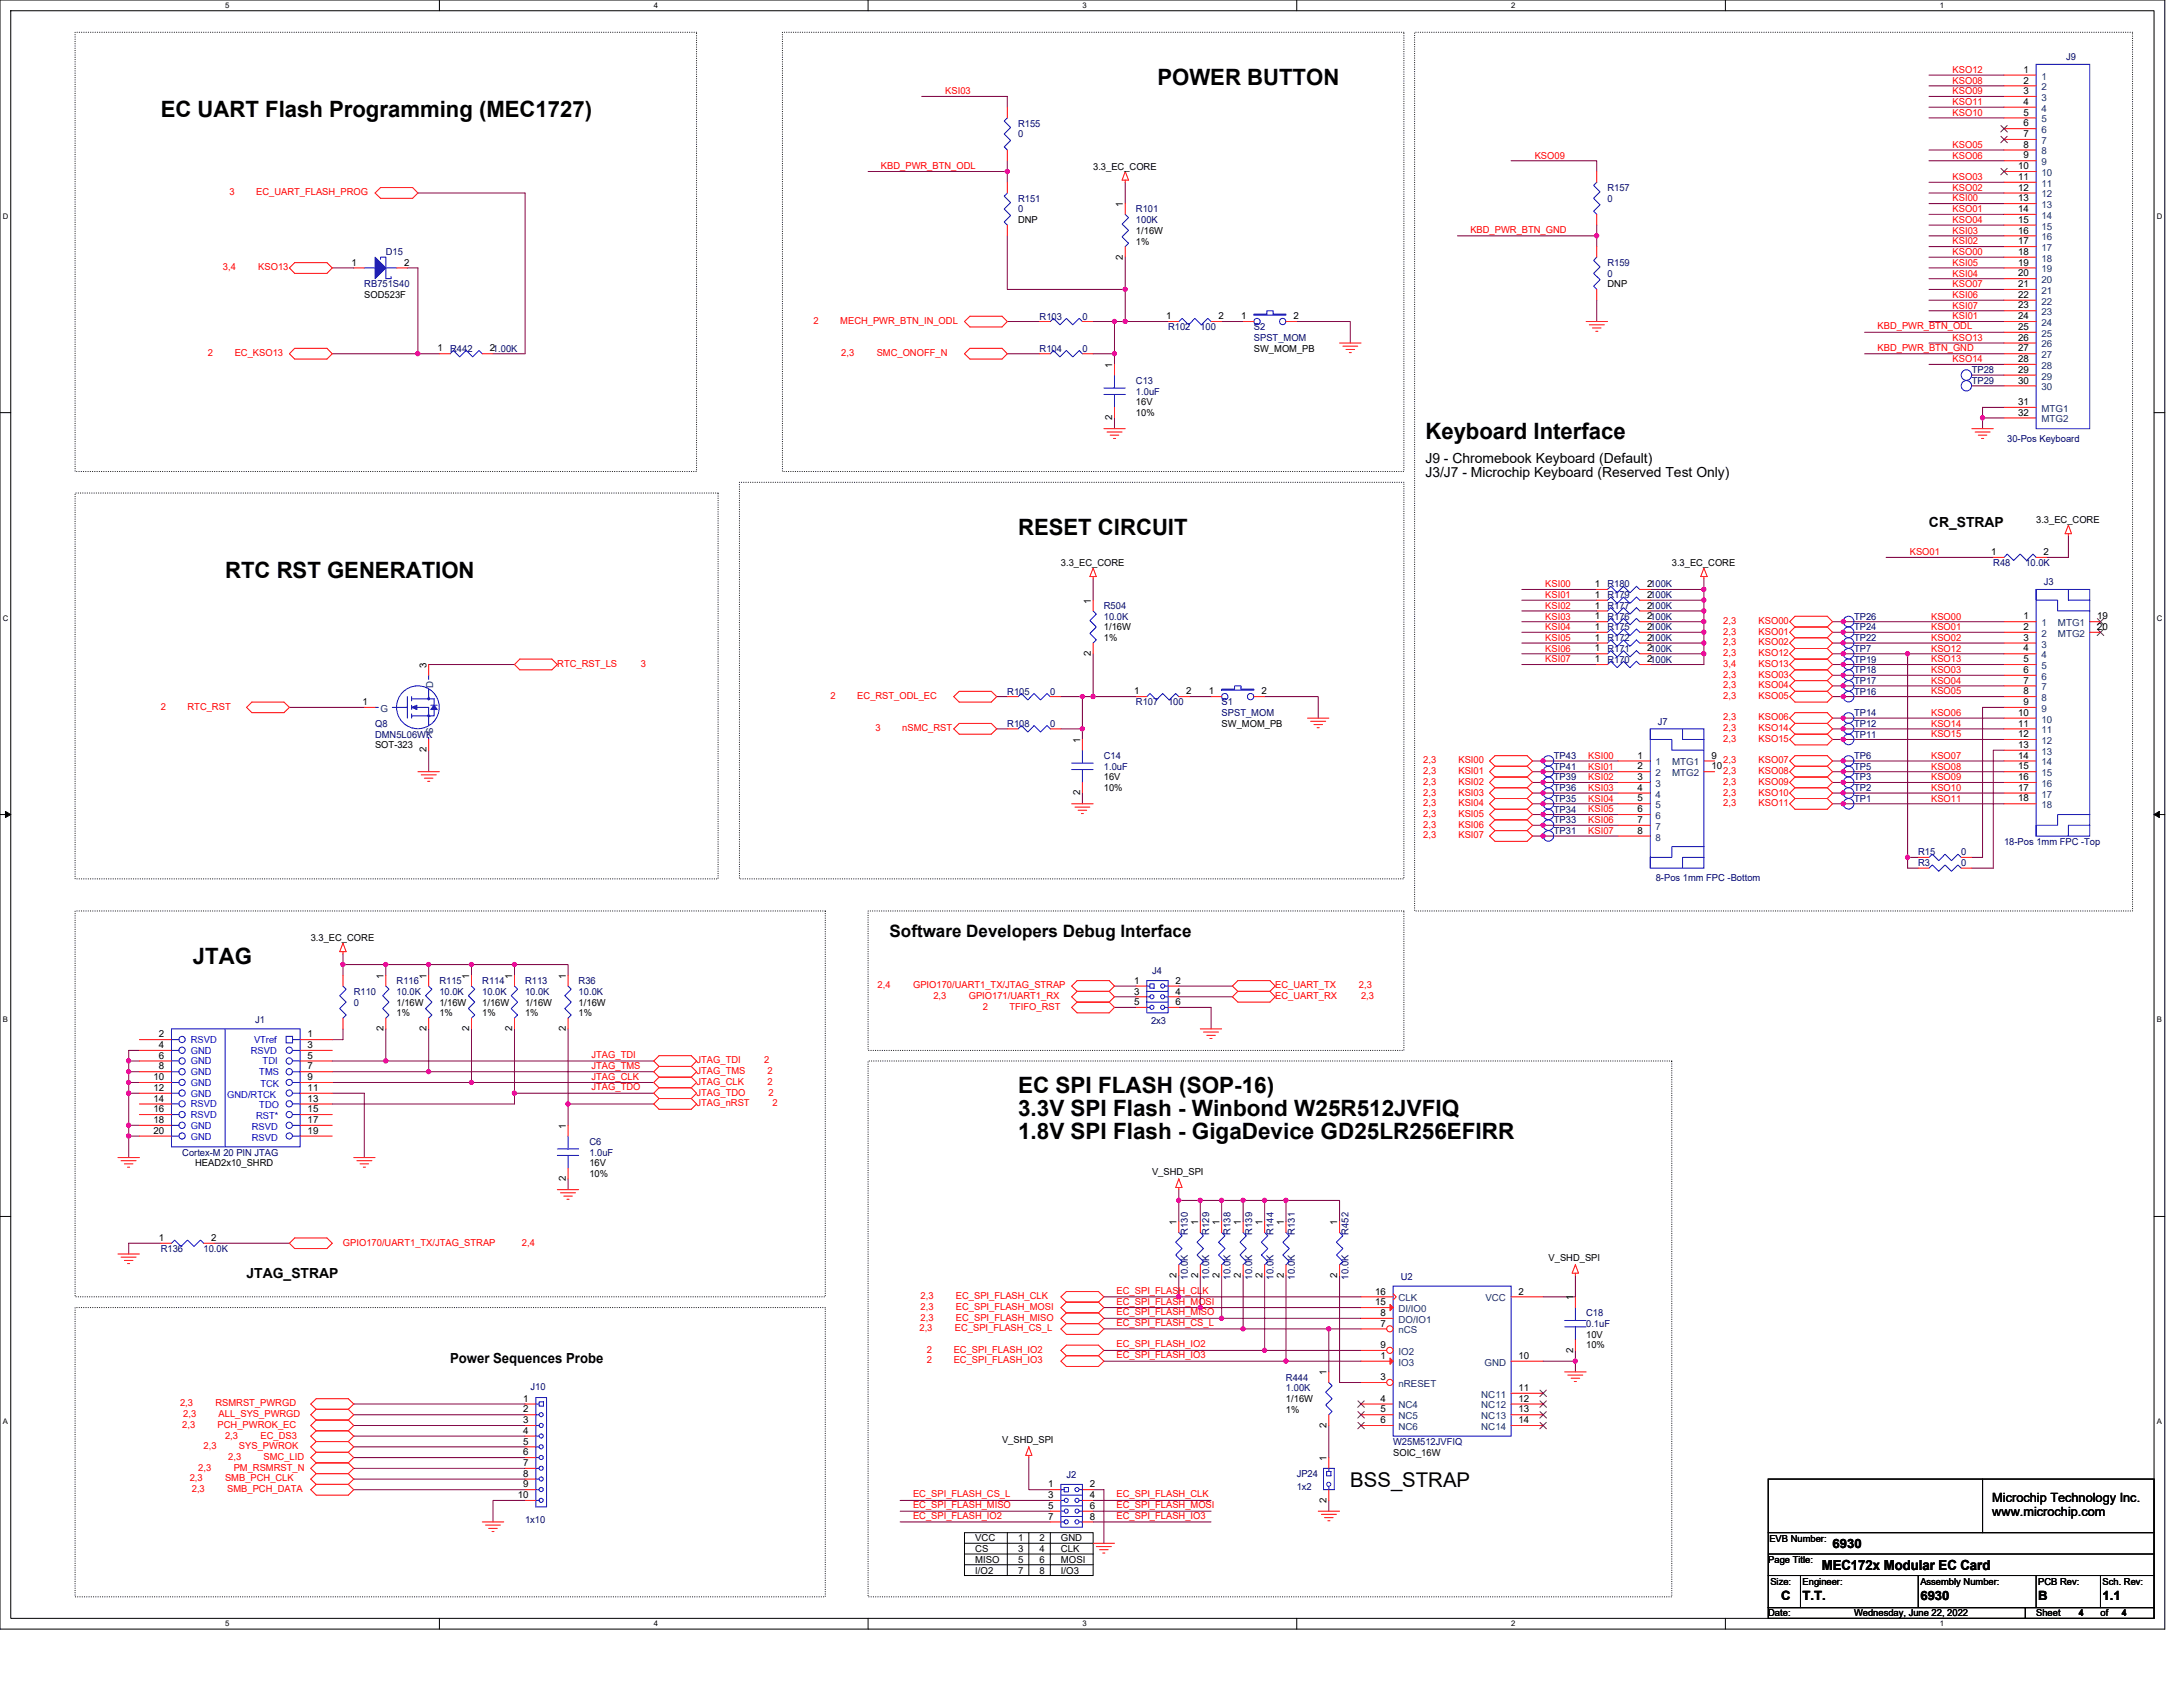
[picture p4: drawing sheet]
<svg xmlns="http://www.w3.org/2000/svg" width="279mm" height="216mm" viewBox="0 0 279 216" stroke-linecap="round" stroke-linejoin="round" font-family="sans-serif">
<defs><g id="words">
<g font-size="2.9">
<text x="148.1" y="10.9">POWER BUTTON</text>
<text x="20.6" y="15">EC UART Flash Programming (MEC1727)</text>
<text x="182.4" y="56.2">Keyboard Interface</text>
<text x="130.3" y="68.5">RESET CIRCUIT</text>
<text x="28.8" y="74">RTC RST GENERATION</text>
<text x="24.7" y="123.4">JTAG</text>
<text x="130.3" y="139.8">EC SPI FLASH (SOP-16)</text>
<text x="130.3" y="142.8">3.3V SPI Flash - Winbond W25R512JVFIQ</text>
<text x="130.3" y="145.8">1.8V SPI Flash - GigaDevice GD25LR256EFIRR</text>
</g>
<text font-size="2.6" x="172.8" y="190.2">BSS_STRAP</text>
<text font-size="2.2" x="113.9" y="120">Software Developers Debug Interface</text>
<g font-size="1.8">
<text x="182.4" y="59.2">J9 - Chromebook Keyboard (Default)</text>
<text x="182.4" y="61">J3/J7 - Microchip Keyboard (Reserved Test Only)</text>
<text x="246.9" y="67.5">CR_STRAP</text>
<text x="31.6" y="163.5">JTAG_STRAP</text>
<text x="57.6" y="174.5">Power Sequences Probe</text>
<text x="233.2" y="201">MEC172x Modular EC Card</text>
</g>
<g font-size="1.6">
<text x="255" y="192.3">Microchip Technology Inc.</text>
<text x="255" y="194">www.microchip.com</text>
<text x="234.5" y="198.1">6930</text>
<text x="228" y="204.8">C</text>
<text x="230.7" y="204.8">T.T.</text>
<text x="245.8" y="204.8">6930</text>
<text x="260.9" y="204.8">B</text>
<text x="269.1" y="204.8">1.1</text>
</g>
<g font-size="1.2" fill="#f00">
<text x="249.9" y="9.3">KSO12</text>
<text x="249.9" y="10.7">KSO08</text>
<text x="121" y="12.1">KSI03</text>
<text x="249.9" y="12.1">KSO09</text>
<text x="249.9" y="14.8">KSO10</text>
<text x="249.9" y="13.4">KSO11</text>
<text x="112.8" y="21.6">KBD_PWR_BTN_ODL</text>
<text x="196.4" y="20.3">KSO09</text>
<text x="249.9" y="23.1">KSO03</text>
<text x="249.9" y="18.9">KSO05</text>
<text x="249.9" y="20.3">KSO06</text>
<text x="29.4" y="25">3</text>
<text x="32.8" y="25">EC_UART_FLASH_PROG</text>
<text x="188.2" y="29.8">KBD_PWR_BTN_GND</text>
<text x="249.9" y="25.8">KSI00</text>
<text x="249.9" y="29.9">KSI03</text>
<text x="249.9" y="27.2">KSO01</text>
<text x="249.9" y="24.4">KSO02</text>
<text x="249.9" y="28.5">KSO04</text>
<text x="28.5" y="34.6">3,4</text>
<text x="33.1" y="34.6">KSO13</text>
<text x="249.9" y="31.3">KSI02</text>
<text x="249.9" y="35.4">KSI04</text>
<text x="249.9" y="34">KSI05</text>
<text x="249.9" y="32.6">KSO00</text>
<text x="104.1" y="41.4">2</text>
<text x="107.5" y="41.4">MECH_PWR_BTN_IN_ODL</text>
<text x="249.9" y="40.9">KSI01</text>
<text x="249.9" y="38.1">KSI06</text>
<text x="249.9" y="39.5">KSI07</text>
<text x="249.9" y="36.8">KSO07</text>
<text x="26.6" y="45.6">2</text>
<text x="30" y="45.6">EC_KSO13</text>
<text x="107.7" y="45.6">2,3</text>
<text x="112.2" y="45.6">SMC_ONOFF_N</text>
<text x="240.3" y="44.9">KBD_PWR_BTN_GND</text>
<text x="240.3" y="42.1">KBD_PWR_BTN_ODL</text>
<text x="249.9" y="43.6">KSO13</text>
<text x="249.9" y="46.4">KSO14</text>
<text x="244.4" y="71.1">KSO01</text>
<text x="197.8" y="75.2">KSI00</text>
<text x="197.8" y="77.9">KSI02</text>
<text x="197.8" y="76.5">KSI01</text>
<text x="197.8" y="80.6">KSI04</text>
<text x="197.8" y="83.4">KSI06</text>
<text x="197.8" y="79.3">KSI03</text>
<text x="197.8" y="82">KSI05</text>
<text x="220.6" y="81.2">2,3</text>
<text x="220.6" y="84">2,3</text>
<text x="220.6" y="79.9">2,3</text>
<text x="220.6" y="82.6">2,3</text>
<text x="225.1" y="81.2">KSO01</text>
<text x="225.1" y="84">KSO12</text>
<text x="225.1" y="79.9">KSO00</text>
<text x="225.1" y="82.6">KSO02</text>
<text x="247.2" y="83.4">KSO12</text>
<text x="247.2" y="79.3">KSO00</text>
<text x="247.2" y="80.6">KSO01</text>
<text x="247.2" y="82">KSO02</text>
<text x="71.3" y="85.3">RTC_RST_LS</text>
<text x="82" y="85.3">3</text>
<text x="106.3" y="89.5">2</text>
<text x="109.7" y="89.5">EC_RST_ODL_EC</text>
<text x="197.8" y="84.8">KSI07</text>
<text x="220.6" y="86.7">2,3</text>
<text x="220.6" y="88.1">2,3</text>
<text x="220.6" y="85.3">3,4</text>
<text x="220.6" y="89.5">2,3</text>
<text x="225.1" y="86.7">KSO03</text>
<text x="225.1" y="88.1">KSO04</text>
<text x="225.1" y="85.3">KSO13</text>
<text x="225.1" y="89.5">KSO05</text>
<text x="247.2" y="84.8">KSO13</text>
<text x="247.2" y="86.1">KSO03</text>
<text x="247.2" y="87.5">KSO04</text>
<text x="247.2" y="88.9">KSO05</text>
<text x="20.6" y="90.8">2</text>
<text x="24" y="90.8">RTC_RST</text>
<text x="112.1" y="93.6">3</text>
<text x="115.5" y="93.6">nSMC_RST</text>
<text x="220.6" y="93.6">2,3</text>
<text x="220.6" y="95">2,3</text>
<text x="220.6" y="92.2">2,3</text>
<text x="225.1" y="93.6">KSO14</text>
<text x="225.1" y="95">KSO15</text>
<text x="225.1" y="92.2">KSO06</text>
<text x="247.2" y="91.6">KSO06</text>
<text x="247.2" y="93">KSO14</text>
<text x="247.2" y="94.4">KSO15</text>
<text x="182.2" y="97.7">2,3</text>
<text x="182.2" y="99.1">2,3</text>
<text x="182.2" y="101.8">2,3</text>
<text x="182.2" y="100.4">2,3</text>
<text x="186.7" y="97.7">KSI00</text>
<text x="186.7" y="99.1">KSI01</text>
<text x="186.7" y="101.8">KSI03</text>
<text x="186.7" y="100.4">KSI02</text>
<text x="203.3" y="97.1">KSI00</text>
<text x="203.3" y="98.5">KSI01</text>
<text x="203.3" y="99.9">KSI02</text>
<text x="203.3" y="101.2">KSI03</text>
<text x="220.6" y="97.7">2,3</text>
<text x="220.6" y="99.1">2,3</text>
<text x="220.6" y="100.4">2,3</text>
<text x="220.6" y="101.8">2,3</text>
<text x="225.1" y="97.7">KSO07</text>
<text x="225.1" y="99.1">KSO08</text>
<text x="225.1" y="100.4">KSO09</text>
<text x="225.1" y="101.8">KSO10</text>
<text x="247.2" y="97.1">KSO07</text>
<text x="247.2" y="98.5">KSO08</text>
<text x="247.2" y="99.9">KSO09</text>
<text x="247.2" y="101.2">KSO10</text>
<text x="182.2" y="103.2">2,3</text>
<text x="182.2" y="104.5">2,3</text>
<text x="182.2" y="105.9">2,3</text>
<text x="182.2" y="107.3">2,3</text>
<text x="186.7" y="103.2">KSI04</text>
<text x="186.7" y="104.5">KSI05</text>
<text x="186.7" y="105.9">KSI06</text>
<text x="186.7" y="107.3">KSI07</text>
<text x="203.3" y="102.6">KSI04</text>
<text x="203.3" y="104">KSI05</text>
<text x="203.3" y="105.3">KSI06</text>
<text x="203.3" y="106.7">KSI07</text>
<text x="220.6" y="103.2">2,3</text>
<text x="225.1" y="103.2">KSO11</text>
<text x="247.2" y="102.6">KSO11</text>
<text x="112.3" y="126.5">2,4</text>
<text x="116.9" y="126.5">GPIO170/UART1_TX/JTAG_STRAP</text>
<text x="119.5" y="127.9">2,3</text>
<text x="124" y="127.9">GPIO171/UART1_RX</text>
<text x="125.8" y="129.2">2</text>
<text x="129.2" y="129.2">TFIFO_RST</text>
<text x="163.2" y="126.5">EC_UART_TX</text>
<text x="163.2" y="127.9">EC_UART_RX</text>
<text x="173.9" y="126.5">2,3</text>
<text x="174.2" y="127.9">2,3</text>
<text x="75.7" y="136.8">JTAG_TMS</text>
<text x="75.7" y="135.4">JTAG_TDI</text>
<text x="89.2" y="136.1">JTAG_TDI</text>
<text x="89.2" y="137.5">JTAG_TMS</text>
<text x="97.8" y="136.1">2</text>
<text x="98.2" y="137.5">2</text>
<text x="75.7" y="139.5">JTAG_TDO</text>
<text x="75.7" y="138.2">JTAG_CLK</text>
<text x="89.2" y="138.8">JTAG_CLK</text>
<text x="89.2" y="141.6">JTAG_nRST</text>
<text x="89.2" y="140.2">JTAG_TDO</text>
<text x="98.2" y="138.8">2</text>
<text x="98.3" y="140.2">2</text>
<text x="98.9" y="141.6">2</text>
<text x="43.9" y="159.4">GPIO170/UART1_TX/JTAG_STRAP</text>
<text x="66.8" y="159.4">2,4</text>
<text x="117.8" y="166.3">2,3</text>
<text x="117.8" y="167.6">2,3</text>
<text x="122.3" y="166.3">EC_SPI_FLASH_CLK</text>
<text x="122.3" y="167.6">EC_SPI_FLASH_MOSI</text>
<text x="142.9" y="165.6">EC_SPI_FLASH_CLK</text>
<text x="142.9" y="167">EC_SPI_FLASH_MOSI</text>
<text x="117.7" y="170.4">2,3</text>
<text x="117.8" y="169">2,3</text>
<text x="118.6" y="173.1">2</text>
<text x="122.1" y="173.1">EC_SPI_FLASH_IO2</text>
<text x="122.2" y="170.4">EC_SPI_FLASH_CS_L</text>
<text x="122.3" y="169">EC_SPI_FLASH_MISO</text>
<text x="142.9" y="168.3">EC_SPI_FLASH_MISO</text>
<text x="142.9" y="169.7">EC_SPI_FLASH_CS_L</text>
<text x="142.9" y="172.4">EC_SPI_FLASH_IO2</text>
<text x="142.9" y="173.8">EC_SPI_FLASH_IO3</text>
<text x="23.1" y="180">2,3</text>
<text x="27.6" y="180">RSMRST_PWRGD</text>
<text x="118.6" y="174.5">2</text>
<text x="122.1" y="174.5">EC_SPI_FLASH_IO3</text>
<text x="23.3" y="182.7">2,3</text>
<text x="23.5" y="181.4">2,3</text>
<text x="26.1" y="185.5">2,3</text>
<text x="27.9" y="182.7">PCH_PWROK_EC</text>
<text x="28" y="181.4">ALL_SYS_PWRGD</text>
<text x="28.8" y="184.1">2,3</text>
<text x="30.6" y="185.5">SYS_PWROK</text>
<text x="33.3" y="184.1">EC_DS3</text>
<text x="24.3" y="189.6">2,3</text>
<text x="24.6" y="191">2,3</text>
<text x="25.4" y="188.2">2,3</text>
<text x="28.8" y="189.6">SMB_PCH_CLK</text>
<text x="29.1" y="191">SMB_PCH_DATA</text>
<text x="29.2" y="186.8">2,3</text>
<text x="29.9" y="188.2">PM_RSMRST_N</text>
<text x="33.7" y="186.8">SMC_LID</text>
<text x="116.9" y="191.6">EC_SPI_FLASH_CS_L</text>
<text x="142.9" y="191.6">EC_SPI_FLASH_CLK</text>
<text x="116.9" y="194.4">EC_SPI_FLASH_IO2</text>
<text x="116.9" y="193">EC_SPI_FLASH_MISO</text>
<text x="142.9" y="194.4">EC_SPI_FLASH_IO3</text>
<text x="142.9" y="193">EC_SPI_FLASH_MOSI</text>
</g>
<g font-size="1.2">
<text x="259" y="9.3">1</text>
<text x="259" y="10.7">2</text>
<text x="259" y="12">3</text>
<text x="259" y="13.4">4</text>
<text x="259" y="14.8">5</text>
<text x="259" y="16.2">6</text>
<text x="259" y="17.5">7</text>
<text x="139.9" y="21.7">3.3_EC_CORE</text>
<text x="258.3" y="21.7">10</text>
<text x="258.3" y="23">11</text>
<text x="259" y="18.9">8</text>
<text x="259" y="20.3">9</text>
<text x="130.3" y="28.6">DNP</text>
<text x="143.7" y="26.5" transform="rotate(-90 143.7 26.5)">1</text>
<text x="145.4" y="29.9">1/16W</text>
<text x="258.3" y="24.4">12</text>
<text x="258.3" y="25.8">13</text>
<text x="258.3" y="27.1">14</text>
<text x="258.3" y="28.5">15</text>
<text x="258.3" y="29.9">16</text>
<text x="45" y="34">1</text>
<text x="51.7" y="34">2</text>
<text x="143.7" y="33.2" transform="rotate(-90 143.7 33.2)">2</text>
<text x="145.4" y="31.3">1%</text>
<text x="258.3" y="31.3">17</text>
<text x="258.3" y="32.6">18</text>
<text x="258.3" y="34">19</text>
<text x="258.3" y="35.4">20</text>
<text x="46.6" y="38.2">SOD523F</text>
<text x="149.2" y="40.9">1</text>
<text x="156" y="40.9">2</text>
<text x="158.9" y="40.9">1</text>
<text x="165.5" y="40.9">2</text>
<text x="205.7" y="36.8">DNP</text>
<text x="258.3" y="36.7">21</text>
<text x="258.3" y="38.1">22</text>
<text x="258.3" y="39.5">23</text>
<text x="258.3" y="40.9">24</text>
<text x="56" y="45">1</text>
<text x="62.7" y="45">21.00K</text>
<text x="142.3" y="47.1" transform="rotate(-90 142.3 47.1)">1</text>
<text x="160.5" y="45">SW_MOM_PB</text>
<text x="258.3" y="42.2">25</text>
<text x="258.3" y="43.6">26</text>
<text x="258.3" y="45">27</text>
<text x="258.3" y="46.3">28</text>
<text x="258.3" y="47.7">29</text>
<text x="142.3" y="53.8" transform="rotate(-90 142.3 53.8)">2</text>
<text x="145.4" y="51.9">16V</text>
<text x="145.4" y="53.3">10%</text>
<text x="258.3" y="49.1">30</text>
<text x="258.3" y="51.8">31</text>
<text x="258.3" y="53.2">32</text>
<text x="254.9" y="71">1</text>
<text x="260.6" y="67">3.3_EC_CORE</text>
<text x="261.6" y="71">2</text>
<text x="135.8" y="72.5">3.3_EC_CORE</text>
<text x="139.6" y="77.2" transform="rotate(-90 139.6 77.2)">1</text>
<text x="204.1" y="75.1">1</text>
<text x="204.1" y="76.5">1</text>
<text x="204.1" y="77.9">1</text>
<text x="210.8" y="75.1">2100K</text>
<text x="210.8" y="76.5">2100K</text>
<text x="210.8" y="77.9">2100K</text>
<text x="214" y="72.5">3.3_EC_CORE</text>
<text x="139.6" y="83.9" transform="rotate(-90 139.6 83.9)">2</text>
<text x="141.3" y="80.7">1/16W</text>
<text x="141.3" y="82">1%</text>
<text x="204.1" y="80.6">1</text>
<text x="204.1" y="82">1</text>
<text x="204.1" y="83.4">1</text>
<text x="204.1" y="79.3">1</text>
<text x="210.8" y="80.6">2100K</text>
<text x="210.8" y="82">2100K</text>
<text x="210.8" y="83.4">2100K</text>
<text x="210.8" y="79.3">2100K</text>
<text x="259" y="79.3">1</text>
<text x="259" y="80.6">2</text>
<text x="259" y="82">3</text>
<text x="259" y="83.4">4</text>
<text x="268.4" y="79.3">19</text>
<text x="268.4" y="80.6">20</text>
<text x="54.6" y="85.5" transform="rotate(-90 54.6 85.5)">3</text>
<text x="145.1" y="88.9">1</text>
<text x="151.8" y="88.9">2</text>
<text x="154.7" y="88.9">1</text>
<text x="161.4" y="88.9">2</text>
<text x="204.1" y="84.8">1</text>
<text x="210.8" y="84.8">2100K</text>
<text x="259" y="84.8">5</text>
<text x="259" y="86.1">6</text>
<text x="259" y="87.5">7</text>
<text x="259" y="88.9">8</text>
<text x="46.4" y="90.2">1</text>
<text x="48" y="95.8">SOT-323</text>
<text x="138.2" y="95.1" transform="rotate(-90 138.2 95.1)">1</text>
<text x="156.4" y="93">SW_MOM_PB</text>
<text x="258.3" y="91.6">10</text>
<text x="258.3" y="93">11</text>
<text x="258.3" y="94.3">12</text>
<text x="258.3" y="95.7">13</text>
<text x="259" y="90.2">9</text>
<text x="54.6" y="96.3" transform="rotate(-90 54.6 96.3)">2</text>
<text x="138.2" y="101.8" transform="rotate(-90 138.2 101.8)">2</text>
<text x="141.3" y="99.9">16V</text>
<text x="141.3" y="101.3">10%</text>
<text x="209.6" y="97.1">1</text>
<text x="209.6" y="98.5">2</text>
<text x="209.6" y="99.8">3</text>
<text x="209.6" y="101.2">4</text>
<text x="219" y="97.1">9</text>
<text x="219" y="98.5">10</text>
<text x="258.3" y="97.1">14</text>
<text x="258.3" y="98.5">15</text>
<text x="258.3" y="99.8">16</text>
<text x="258.3" y="101.2">17</text>
<text x="209.6" y="102.6">5</text>
<text x="209.6" y="103.9">6</text>
<text x="209.6" y="105.3">7</text>
<text x="209.6" y="106.7">8</text>
<text x="258.3" y="102.6">18</text>
<text x="39.8" y="120.5">3.3_EC_CORE</text>
<text x="49.1" y="125.2" transform="rotate(-90 49.1 125.2)">1</text>
<text x="54.6" y="125.2" transform="rotate(-90 54.6 125.2)">1</text>
<text x="60" y="125.2" transform="rotate(-90 60 125.2)">1</text>
<text x="65.6" y="125.2" transform="rotate(-90 65.6 125.2)">1</text>
<text x="72.4" y="125.2" transform="rotate(-90 72.4 125.2)">1</text>
<text x="145.1" y="125.9">1</text>
<text x="150.5" y="125.9">2</text>
<text x="49.1" y="132" transform="rotate(-90 49.1 132)">2</text>
<text x="50.8" y="128.7">1/16W</text>
<text x="50.8" y="130">1%</text>
<text x="54.6" y="132" transform="rotate(-90 54.6 132)">2</text>
<text x="56.2" y="128.7">1/16W</text>
<text x="56.2" y="130">1%</text>
<text x="60" y="132" transform="rotate(-90 60 132)">2</text>
<text x="61.7" y="128.7">1/16W</text>
<text x="61.7" y="130">1%</text>
<text x="65.6" y="132" transform="rotate(-90 65.6 132)">2</text>
<text x="67.2" y="128.7">1/16W</text>
<text x="67.2" y="130">1%</text>
<text x="72.4" y="132" transform="rotate(-90 72.4 132)">2</text>
<text x="74.1" y="128.7">1/16W</text>
<text x="74.1" y="130">1%</text>
<text x="145.1" y="127.3">3</text>
<text x="145.1" y="128.6">5</text>
<text x="150.5" y="127.3">4</text>
<text x="150.5" y="128.6">6</text>
<text x="20.3" y="136.9">8</text>
<text x="20.3" y="135.5">6</text>
<text x="20.3" y="132.8">2</text>
<text x="20.3" y="134.1">4</text>
<text x="39.4" y="136.9">7</text>
<text x="39.4" y="134.1">3</text>
<text x="39.4" y="132.8">1</text>
<text x="39.4" y="135.5">5</text>
<text x="19.6" y="142.3">16</text>
<text x="19.6" y="141">14</text>
<text x="19.6" y="139.6">12</text>
<text x="19.6" y="143.7">18</text>
<text x="19.6" y="138.2">10</text>
<text x="39.4" y="142.3">15</text>
<text x="39.4" y="141">13</text>
<text x="39.4" y="138.2">9</text>
<text x="39.4" y="143.7">17</text>
<text x="39.4" y="139.6">11</text>
<text x="19.6" y="145.1">20</text>
<text x="25" y="149.3">HEAD2x10_SHRD</text>
<text x="39.4" y="145.1">19</text>
<text x="72.4" y="144.4" transform="rotate(-90 72.4 144.4)">1</text>
<text x="75.4" y="149.3">16V</text>
<text x="72.4" y="151.2" transform="rotate(-90 72.4 151.2)">2</text>
<text x="75.4" y="150.6">10%</text>
<text x="147.4" y="150.3">V_SHD_SPI</text>
<text x="20.3" y="158.8">1</text>
<text x="27" y="158.8">2</text>
<text x="150.6" y="156.8" transform="rotate(-90 150.6 156.8)">1</text>
<text x="153.3" y="156.8" transform="rotate(-90 153.3 156.8)">1</text>
<text x="156.1" y="156.8" transform="rotate(-90 156.1 156.8)">1</text>
<text x="158.8" y="156.8" transform="rotate(-90 158.8 156.8)">1</text>
<text x="161.6" y="156.8" transform="rotate(-90 161.6 156.8)">1</text>
<text x="164.3" y="156.8" transform="rotate(-90 164.3 156.8)">1</text>
<text x="171.2" y="156.8" transform="rotate(-90 171.2 156.8)">1</text>
<text x="198.2" y="161.3">V_SHD_SPI</text>
<text x="150.6" y="163.5" transform="rotate(-90 150.6 163.5)">2</text>
<text x="153.3" y="163.5" transform="rotate(-90 153.3 163.5)">2</text>
<text x="156.1" y="163.5" transform="rotate(-90 156.1 163.5)">2</text>
<text x="158.8" y="163.5" transform="rotate(-90 158.8 163.5)">2</text>
<text x="161.6" y="163.5" transform="rotate(-90 161.6 163.5)">2</text>
<text x="164.3" y="163.5" transform="rotate(-90 164.3 163.5)">2</text>
<text x="171.2" y="163.5" transform="rotate(-90 171.2 163.5)">2</text>
<text x="176" y="167">15</text>
<text x="176" y="165.7">16</text>
<text x="194.4" y="165.7">2</text>
<text x="201.3" y="166.4" transform="rotate(-90 201.3 166.4)">1</text>
<text x="176.7" y="168.4">8</text>
<text x="176.7" y="173.9">1</text>
<text x="176.7" y="169.8">7</text>
<text x="176.7" y="172.5">9</text>
<text x="194.4" y="173.9">10</text>
<text x="201.3" y="173.1" transform="rotate(-90 201.3 173.1)">2</text>
<text x="203" y="171.2">10V</text>
<text x="203" y="172.6">10%</text>
<text x="67" y="179.4">1</text>
<text x="164.6" y="179.4">1/16W</text>
<text x="169.8" y="176" transform="rotate(-90 169.8 176)">1</text>
<text x="176.7" y="176.6">3</text>
<text x="176.7" y="179.4">4</text>
<text x="194.4" y="178">11</text>
<text x="194.4" y="179.4">12</text>
<text x="67" y="182.1">3</text>
<text x="67" y="180.8">2</text>
<text x="67" y="183.5">4</text>
<text x="67" y="184.9">5</text>
<text x="128.2" y="184.6">V_SHD_SPI</text>
<text x="164.6" y="180.8">1%</text>
<text x="169.8" y="182.7" transform="rotate(-90 169.8 182.7)">2</text>
<text x="176.7" y="180.8">5</text>
<text x="176.7" y="182.1">6</text>
<text x="194.4" y="180.8">13</text>
<text x="194.4" y="182.1">14</text>
<text x="66.3" y="191.7">10</text>
<text x="67" y="186.2">6</text>
<text x="67" y="187.6">7</text>
<text x="67" y="189">8</text>
<text x="67" y="190.4">9</text>
<text x="134.2" y="190.4">1</text>
<text x="134.2" y="191.7">3</text>
<text x="139.5" y="191.7">4</text>
<text x="139.5" y="190.4">2</text>
<text x="169.8" y="187" transform="rotate(-90 169.8 187)">1</text>
<text x="178.3" y="186.3">SOIC_16W</text>
<text x="124.8" y="197.3">VCC</text>
<text x="130.3" y="197.3">1</text>
<text x="133.1" y="197.3">2</text>
<text x="134.2" y="193.1">5</text>
<text x="134.2" y="194.5">7</text>
<text x="135.8" y="197.3">GND</text>
<text x="139.5" y="193.1">6</text>
<text x="139.5" y="194.5">8</text>
<text x="169.8" y="192.3" transform="rotate(-90 169.8 192.3)">2</text>
<text x="226.5" y="197.4">EVB Number:</text>
<text x="124.8" y="198.6">CS</text>
<text x="124.8" y="201.4">I/O2</text>
<text x="124.8" y="200">MISO</text>
<text x="130.3" y="201.4">7</text>
<text x="130.3" y="198.6">3</text>
<text x="130.3" y="200">5</text>
<text x="133.1" y="200">6</text>
<text x="133.1" y="201.4">8</text>
<text x="133.1" y="198.6">4</text>
<text x="135.8" y="200">MOSI</text>
<text x="135.8" y="198.6">CLK</text>
<text x="135.8" y="201.4">I/O3</text>
<text x="226.3" y="200">Page Title:</text>
<text x="226.6" y="202.9">Size:</text>
<text x="230.7" y="202.9">Engineer:</text>
<text x="245.8" y="202.9">Assembly Number:</text>
<text x="260.9" y="202.9">PCB Rev:</text>
<text x="269.1" y="202.9">Sch. Rev:</text>
<text x="226.3" y="206.9">Date:</text>
<text x="237.3" y="206.9">Wednesday, June 22, 2022</text>
<text x="260.6" y="206.9">Sheet</text>
<text x="266.1" y="206.9">4</text>
<text x="268.8" y="206.9">of</text>
<text x="271.6" y="206.9">4</text>
</g>
<g font-size="1.2" fill="#004080">
<text x="261.3" y="10.2">1</text>
<text x="261.3" y="11.6">2</text>
<text x="261.3" y="12.9">3</text>
<text x="261.3" y="14.3">4</text>
<text x="261.3" y="15.7">5</text>
<text x="261.3" y="17">6</text>
<text x="261.3" y="18.4">7</text>
<text x="261.3" y="19.8">8</text>
<text x="261.3" y="21.1">9</text>
<text x="261.3" y="22.5">10</text>
<text x="261.3" y="23.9">11</text>
<text x="261.3" y="25.3">12</text>
<text x="261.3" y="26.6">13</text>
<text x="261.3" y="28">14</text>
<text x="261.3" y="29.4">15</text>
<text x="261.3" y="30.8">16</text>
<text x="261.3" y="32.1">17</text>
<text x="261.3" y="33.5">18</text>
<text x="261.3" y="34.9">19</text>
<text x="261.3" y="36.2">20</text>
<text x="261.3" y="37.6">21</text>
<text x="261.3" y="39">22</text>
<text x="261.3" y="40.3">23</text>
<text x="261.3" y="41.7">24</text>
<text x="261.3" y="43.1">25</text>
<text x="261.3" y="44.5">26</text>
<text x="261.3" y="45.8">27</text>
<text x="261.3" y="47.2">28</text>
<text x="261.3" y="48.6">29</text>
<text x="261.3" y="50">30</text>
<text x="261.3" y="52.7">MTG1</text>
<text x="261.3" y="54.1">MTG2</text>
<text x="261.3" y="80.1">1</text>
<text x="261.3" y="81.5">2</text>
<text x="261.3" y="82.9">3</text>
<text x="263.4" y="80.1">MTG1</text>
<text x="263.4" y="81.5">MTG2</text>
<text x="55.4" y="88" transform="rotate(-90 55.4 88)">D</text>
<text x="261.3" y="84.2">4</text>
<text x="261.3" y="85.6">5</text>
<text x="261.3" y="87">6</text>
<text x="261.3" y="88.3">7</text>
<text x="261.3" y="89.7">8</text>
<text x="48.7" y="91.1">G</text>
<text x="55.4" y="94" transform="rotate(-90 55.4 94)">S</text>
<text x="261.3" y="91.1">9</text>
<text x="261.3" y="92.5">10</text>
<text x="261.3" y="93.9">11</text>
<text x="261.3" y="95.2">12</text>
<text x="211.9" y="98">1</text>
<text x="211.9" y="99.3">2</text>
<text x="211.9" y="100.7">3</text>
<text x="214" y="98">MTG1</text>
<text x="214" y="99.3">MTG2</text>
<text x="261.3" y="96.6">13</text>
<text x="261.3" y="98">14</text>
<text x="261.3" y="99.3">15</text>
<text x="261.3" y="100.7">16</text>
<text x="211.9" y="102.1">4</text>
<text x="211.9" y="103.4">5</text>
<text x="211.9" y="104.8">6</text>
<text x="211.9" y="106.2">7</text>
<text x="211.9" y="107.6">8</text>
<text x="261.3" y="102.1">17</text>
<text x="261.3" y="103.4">18</text>
<text x="179" y="167.9">DI/IO0</text>
<text x="179" y="166.5">CLK</text>
<text x="190.1" y="166.5">VCC</text>
<text x="179" y="169.3">DO/IO1</text>
<text x="179" y="170.6">nCS</text>
<text x="179" y="173.4">IO2</text>
<text x="179" y="174.8">IO3</text>
<text x="179" y="177.5">nRESET</text>
<text x="189.6" y="178.9">NC11</text>
<text x="190" y="174.8">GND</text>
<text x="179" y="180.3">NC4</text>
<text x="179" y="181.6">NC5</text>
<text x="179" y="183">NC6</text>
<text x="189.6" y="180.3">NC12</text>
<text x="189.6" y="181.6">NC13</text>
<text x="189.6" y="183">NC14</text>
</g>
<g font-size="1.2" fill="#000080">
<text x="264.5" y="7.7">J9</text>
<text x="130.3" y="16.2">R155</text>
<text x="130.3" y="17.6">0</text>
<text x="130.3" y="25.8">R151</text>
<text x="130.3" y="27.2">0</text>
<text x="145.4" y="27.2">R101</text>
<text x="145.4" y="28.6">100K</text>
<text x="205.7" y="24.4">R157</text>
<text x="205.7" y="25.8">0</text>
<text x="49.4" y="32.7">D15</text>
<text x="205.7" y="34">R159</text>
<text x="205.7" y="35.4">0</text>
<text x="46.6" y="36.8">RB751S40</text>
<text x="133.1" y="40.9">R103</text>
<text x="138.5" y="40.9">0</text>
<text x="57.6" y="45">R442</text>
<text x="133.1" y="45">R104</text>
<text x="138.5" y="45">0</text>
<text x="149.5" y="42.3">R102</text>
<text x="153.6" y="42.3">100</text>
<text x="160.5" y="42.3">S2</text>
<text x="160.5" y="43.6">SPST_MOM</text>
<text x="252.4" y="47.8">TP28</text>
<text x="145.4" y="49.1">C13</text>
<text x="145.4" y="50.5">1.0uF</text>
<text x="252.4" y="49.1">TP29</text>
<text x="256.9" y="56.5">30-Pos Keyboard</text>
<text x="141.3" y="77.9">R504</text>
<text x="205.7" y="75.2">R180</text>
<text x="205.7" y="76.6">R179</text>
<text x="205.7" y="77.9">R177</text>
<text x="255.1" y="72.5">R48</text>
<text x="259.2" y="72.5">10.0K</text>
<text x="261.6" y="74.9">J3</text>
<text x="141.3" y="79.3">10.0K</text>
<text x="205.7" y="80.7">R175</text>
<text x="205.7" y="82">R172</text>
<text x="205.7" y="83.4">R171</text>
<text x="205.7" y="79.3">R176</text>
<text x="237.3" y="80.7">TP24</text>
<text x="237.3" y="79.3">TP26</text>
<text x="237.3" y="83.4">TP7</text>
<text x="237.3" y="82">TP22</text>
<text x="128.9" y="88.9">R105</text>
<text x="134.4" y="88.9">0</text>
<text x="205.7" y="84.8">R170</text>
<text x="237.3" y="88.9">TP16</text>
<text x="237.3" y="87.5">TP17</text>
<text x="237.3" y="86.2">TP18</text>
<text x="237.3" y="84.8">TP19</text>
<text x="48" y="93">Q8</text>
<text x="48" y="94.4">DMN5L06WK</text>
<text x="128.9" y="93">R108</text>
<text x="134.4" y="93">0</text>
<text x="145.4" y="90.3">R107</text>
<text x="149.5" y="90.3">100</text>
<text x="156.4" y="90.3">S1</text>
<text x="156.4" y="91.7">SPST_MOM</text>
<text x="212.2" y="92.8">J7</text>
<text x="237.3" y="94.4">TP11</text>
<text x="237.3" y="93">TP12</text>
<text x="237.3" y="91.7">TP14</text>
<text x="141.3" y="97.1">C14</text>
<text x="141.3" y="98.5">1.0uF</text>
<text x="198.9" y="97.1">TP43</text>
<text x="198.9" y="101.3">TP36</text>
<text x="198.9" y="99.9">TP39</text>
<text x="198.9" y="98.5">TP41</text>
<text x="237.3" y="97.1">TP6</text>
<text x="237.3" y="101.3">TP2</text>
<text x="237.3" y="99.9">TP3</text>
<text x="237.3" y="98.5">TP5</text>
<text x="198.9" y="106.7">TP31</text>
<text x="198.9" y="105.4">TP33</text>
<text x="198.9" y="104">TP34</text>
<text x="198.9" y="102.6">TP35</text>
<text x="237.3" y="102.6">TP1</text>
<text x="211.9" y="112.8">8-Pos 1mm FPC -Bottom</text>
<text x="245.5" y="110.8">R3</text>
<text x="245.5" y="109.5">R15</text>
<text x="251" y="109.5">0</text>
<text x="251" y="110.8">0</text>
<text x="256.5" y="108.1">18-Pos 1mm FPC -Top</text>
<text x="50.8" y="125.9">R116</text>
<text x="56.2" y="125.9">R115</text>
<text x="61.7" y="125.9">R114</text>
<text x="67.2" y="125.9">R113</text>
<text x="74.1" y="125.9">R36</text>
<text x="147.4" y="124.7">J4</text>
<text x="32.6" y="130.9">J1</text>
<text x="45.3" y="127.3">R110</text>
<text x="45.3" y="128.7">0</text>
<text x="50.8" y="127.3">10.0K</text>
<text x="56.2" y="127.3">10.0K</text>
<text x="61.7" y="127.3">10.0K</text>
<text x="67.2" y="127.3">10.0K</text>
<text x="74.1" y="127.3">10.0K</text>
<text x="147.3" y="131">2x3</text>
<text x="23.3" y="147.9">Cortex-M 20 PIN JTAG</text>
<text x="75.4" y="146.5">C6</text>
<text x="75.4" y="147.9">1.0uF</text>
<text x="20.6" y="160.2">R136</text>
<text x="26.1" y="160.2">10.0K</text>
<text x="152" y="158" transform="rotate(-90 152 158)">R130</text>
<text x="154.8" y="158" transform="rotate(-90 154.8 158)">R129</text>
<text x="157.5" y="158" transform="rotate(-90 157.5 158)">R138</text>
<text x="160.3" y="158" transform="rotate(-90 160.3 158)">R139</text>
<text x="163" y="158" transform="rotate(-90 163 158)">R144</text>
<text x="165.7" y="158" transform="rotate(-90 165.7 158)">R131</text>
<text x="172.6" y="158" transform="rotate(-90 172.6 158)">R452</text>
<text x="152" y="163.8" transform="rotate(-90 152 163.8)">10.0K</text>
<text x="154.8" y="163.8" transform="rotate(-90 154.8 163.8)">10.0K</text>
<text x="157.5" y="163.8" transform="rotate(-90 157.5 163.8)">10.0K</text>
<text x="160.3" y="163.8" transform="rotate(-90 160.3 163.8)">10.0K</text>
<text x="163" y="163.8" transform="rotate(-90 163 163.8)">10.0K</text>
<text x="165.7" y="163.8" transform="rotate(-90 165.7 163.8)">10.0K</text>
<text x="172.6" y="163.8" transform="rotate(-90 172.6 163.8)">10.0K</text>
<text x="179.3" y="163.8">U2</text>
<text x="203" y="168.5">C18</text>
<text x="203" y="169.8">0.1uF</text>
<text x="67.9" y="177.9">J10</text>
<text x="164.6" y="176.7">R444</text>
<text x="164.6" y="178.1">1.00K</text>
<text x="178.3" y="184.9">W25M512JVFIQ</text>
<text x="136.5" y="189.2">J2</text>
<text x="166" y="189">JP24</text>
<text x="166" y="190.7">1x2</text>
<text x="67.2" y="194.9">1x10</text>
</g>
<g font-size="1.2" fill="#00f">
<text x="24.4" y="134.9">GND</text>
<text x="24.4" y="137.6">GND</text>
<text x="24.4" y="136.2">GND</text>
<text x="24.4" y="133.5">RSVD</text>
<text x="32.1" y="134.9">RSVD</text>
<text x="32.5" y="133.5">VTref</text>
<text x="33.2" y="137.6">TMS</text>
<text x="33.6" y="136.2">TDI</text>
<text x="24.4" y="141.7">RSVD</text>
<text x="24.4" y="143.1">RSVD</text>
<text x="24.4" y="140.3">GND</text>
<text x="24.4" y="139">GND</text>
<text x="29.1" y="140.5">GND/RTCK</text>
<text x="32.8" y="143.2">RST*</text>
<text x="33.2" y="141.9">TDO</text>
<text x="33.3" y="139.1">TCK</text>
<text x="24.4" y="144.5">GND</text>
<text x="24.4" y="145.8">GND</text>
<text x="32.2" y="146">RSVD</text>
<text x="32.2" y="144.6">RSVD</text>
</g>
<g font-size="1">
<text x="28.8" y="1">5</text>
<text x="83.7" y="1">4</text>
<text x="138.5" y="1">3</text>
<text x="193.4" y="1">2</text>
<text x="248.3" y="1">1</text>
<text x=".4" y="28">D</text>
<text x="276.1" y="28">D</text>
<text x=".4" y="79.4">C</text>
<text x="276.1" y="79.4">C</text>
<text x=".4" y="130.9">B</text>
<text x="276.1" y="130.9">B</text>
<text x=".4" y="182.3">A</text>
<text x="276.1" y="182.3">A</text>
<text x="28.8" y="208.2">5</text>
<text x="83.7" y="208.2">4</text>
<text x="138.5" y="208.2">3</text>
<text x="193.4" y="208.2">2</text>
<text x="248.3" y="208.2">1</text>
</g>
</g></defs>
<path d="M0 0h277.1v208.5h-277.1zM1.4 1.4h274.3v205.7h-274.3z" fill="none" stroke="#000" stroke-width=".13"/>
<g fill="#fff">
<path d="M28.8 .1h.6v1.1h-.6z"/>
<path d="M28.8 207.3h.6v1.1h-.6z"/>
</g>
<path d="M56.2 0v1.4M56.2 207.1v1.4" fill="none" stroke="#000" stroke-width=".13"/>
<g fill="#fff">
<path d="M83.7 .1h.5v1.1h-.5z"/>
<path d="M83.7 207.3h.5v1.1h-.5z"/>
</g>
<path d="M111.1 0v1.4M111.1 207.1v1.4" fill="none" stroke="#000" stroke-width=".13"/>
<g fill="#fff">
<path d="M138.5 .1h.6v1.1h-.6z"/>
<path d="M138.5 207.3h.6v1.1h-.6z"/>
</g>
<path d="M166 0v1.4M166 207.1v1.4" fill="none" stroke="#000" stroke-width=".13"/>
<g fill="#fff">
<path d="M193.4 .1h.6v1.1h-.6z"/>
<path d="M193.4 207.3h.6v1.1h-.6z"/>
</g>
<path d="M220.8 0v1.4M220.8 207.1v1.4" fill="none" stroke="#000" stroke-width=".13"/>
<g fill="#fff">
<path d="M248.3 .1h.5v1.1h-.5z"/>
<path d="M248.3 207.3h.5v1.1h-.5z"/>
<path d="M.4 27.1h.7v1.1h-.7z"/>
<path d="M276.1 27.1h.7v1.1h-.7z"/>
<path d="M.4 78.5h.7v1.1h-.7z"/>
<path d="M276.1 78.5h.7v1.1h-.7z"/>
</g>
<path d="M0 52.8h1.4M275.7 52.8h1.4" fill="none" stroke="#000" stroke-width=".13"/>
<g fill="#fff">
<path d="M.4 130h.6v1.1h-.6z"/>
<path d="M276.1 130h.6v1.1h-.6z"/>
</g>
<path d="M0 104.2h1.4M275.7 104.2h1.4" fill="none" stroke="#000" stroke-width=".13"/>
<path d="M.7 103.8l.7 .4-.7 .4zM275.7 104.2l.7-.4v.8z" fill="#000" stroke="#000" stroke-width=".13"/>
<g fill="#fff">
<path d="M.4 181.4h.6v1.1h-.6z"/>
<path d="M276.1 181.4h.6v1.1h-.6z"/>
</g>
<g fill="none" stroke="#000" stroke-width=".13">
<path d="M0 155.7h1.4M275.7 155.7h1.4M123.4 196.2h16.5v5.4h-16.5zM123.4 198.9h16.5M123.4 197.5h16.5M128.9 196.2v5.4M131.7 196.2v5.4M134.4 196.2v5.4M226.3 189.3h49.4v16.4h-49.4zM226.3 198.9h49.4M226.3 196.2h49.4M253.7 189.3v6.9"/>
<path d="M123.4 200.3h16.5M226.3 205.7h32.9v1.4h-32.9zM226.3 201.6h49.4M230.4 201.6v4.1M245.5 201.6v4.1M259.2 205.7h16.5v1.4h-16.5zM260.6 201.6v4.1M268.8 201.6v4.1"/>
</g>
<path d="M9.6 4.1h79.6v56.2h-79.6zM100.1 4.1h79.6v56.2h-79.6zM181.1 4.1h91.8v112.5h-91.8zM9.6 63.1h82.3v49.4h-82.3zM94.6 61.7h85.1v50.8h-85.1zM9.6 116.6h96v49.4h-96zM111.1 116.6h68.6v17.8h-68.6zM111.1 135.8h102.9v68.6h-102.9zM9.6 167.3h96v37.1h-96z" fill="none" stroke="#000" stroke-width=".13" stroke-dasharray="0 .3"/>
<g fill="none" stroke="#800040" stroke-width=".13">
<path d="M118 12.3h10.9v1.4M246.9 9.6h9.6M246.9 19.2h9.6M246.9 11h9.6M246.9 12.3h9.6M246.9 15.1h9.6M246.9 13.7h9.6M42.5 34.3h2.8M52.1 34.3h1.4v11M53.5 24.7h13.7v20.6h-4.1M111.1 21.9h17.8M128.9 30.2v6.8h15.1"/>
<path d="M128.9 21.9v1.4M128.9 20.6v1.3M144 23.3v2.8M144 32.9v4.1M144 37v4.1M186.5 30.2h17.9M193.4 20.6h11v1.3M204.4 28.8v1.4M204.4 30.2v1.4M204.4 38.4v2.7M246.9 26.1h9.6M246.9 31.6h9.6"/>
<path d="M246.9 30.2h9.6M246.9 35.7h9.6M246.9 34.3h9.6M246.9 38.4h9.6M246.9 39.8h9.6M246.9 32.9h9.6M246.9 27.4h9.6M246.9 24.7h9.6M246.9 23.3h9.6M246.9 28.8h9.6M246.9 20.6h9.6M246.9 37h9.6"/>
<path d="M42.5 45.3h11M53.5 45.3h2.7M128.9 41.1h4.2M128.9 45.3h4.2M139.9 41.1h2.7M139.9 45.3h2.7M142.6 41.1h1.4M142.6 41.1v4.2M142.6 53.5v1.4M142.6 45.3v1.3M144 41.1h5.5M156.4 41.1h2.7"/>
<path d="M166 41.1h6.8v2.8M238.7 45.3h17.8M238.7 42.5h17.8M246.9 41.1h9.6M246.9 43.9h9.6M246.9 46.6h9.6M252.4 49.4h4.1M252.4 48h4.1M253.7 53.5h2.8M253.7 53.5v1.4M256.5 52.1h-2.8v1.4M139.9 74.1v2.7"/>
<path d="M194.8 75.4h9.6M194.8 78.2h9.6M194.8 76.8h9.6M194.8 79.6h9.6M211.2 75.4h6.9M211.2 76.8h6.9M211.2 78.2h6.9M211.2 79.6h6.9M218.1 74.1v1.3M218.1 75.4v1.4M218.1 76.8v1.4M218.1 78.2v1.4"/>
<path d="M218.1 79.6v1.3M241.4 71.3h13.7M256.5 79.6h-22M264.7 68.6v2.7h-2.7M37 90.5h9.6M54.9 96v2.8M54.9 85h10.9M127.6 89.2h1.3M127.6 93.3h1.3M135.8 89.2h2.7M135.8 93.3h2.7M138.5 89.2h1.4"/>
<path d="M138.5 93.3v1.3M138.5 89.2v4.1M139.9 83.7v5.5M139.9 89.2h5.5M152.3 89.2h2.7M161.9 89.2h6.8v2.7M194.8 80.9h9.6M194.8 83.7h9.6M194.8 82.3h9.6M194.8 85h9.6M196.2 97.4h10.9M196.2 98.8h10.9"/>
<path d="M211.2 80.9h6.9M211.2 82.3h6.9M211.2 83.7h6.9M218.1 83.7v1.3h-6.9M218.1 80.9v1.4M218.1 82.3v1.4M234.5 94.6h22M244.2 83.7h-9.7M244.2 83.7v26M244.2 83.7h12.3M256.5 89.2h-22M256.5 87.8h-22"/>
<path d="M256.5 86.4h-22M256.5 85h-22M256.5 82.3h-22M256.5 80.9h-22M256.5 93.3h-22M256.5 98.8h-22M256.5 97.4h-22M256.5 91.9h-22M256.5 96h-1.4v15.1h-2.7M256.5 90.5h-2.8v19.2h-1.3M138.5 101.5v1.4M196.2 100.1h10.9"/>
<path d="M196.2 101.5h10.9M196.2 102.9h10.9M196.2 104.2h10.9M196.2 105.6h10.9M196.2 107h10.9M244.2 109.7v1.4h1.3M244.2 109.7h1.3M256.5 102.9h-22M256.5 101.5h-22M256.5 100.1h-22M16.5 135.8v1.4M16.5 139.9v4.1"/>
<path d="M16.5 137.2v1.3M16.5 138.5v1.4M16.5 139.9h1.3M16.5 138.5h1.3M16.5 137.2h1.3M17.8 134.4h-1.3v1.4h1.3M42.5 138.5h17.8M42.5 137.2h12.4M42.5 139.9h4.1v8.2M42.5 135.8h6.9M43.9 122.1v1.3M43.9 123.4h5.5"/>
<path d="M43.9 123.4v1.4M43.9 131.7v1.4h-1.4M49.4 135.8h34.3M49.4 123.4v1.4M49.4 123.4h5.5M49.4 131.7v4.1M54.9 137.2h28.8M54.9 123.4v1.4M54.9 131.7v5.5M54.9 123.4h5.4M60.3 123.4v1.4M60.3 123.4h5.5"/>
<path d="M60.3 138.5h23.4M60.3 131.7v6.8M65.8 123.4v1.4M65.8 139.9h17.9M65.8 139.9v1.4h-23.3M65.8 131.7v8.2M65.8 123.4h6.9v1.4M72.7 131.7v9.6M142.6 126.2h2.8M142.6 127.6h2.8M142.6 128.9h2.8M150.9 126.2h6.8"/>
<path d="M150.9 127.6h6.8M150.9 128.9h4.1v2.8M16.5 145.4v2.7M16.5 144v1.4h1.3M16.5 144h1.3M20.6 159.1h-4.1v1.4M27.4 159.1h9.6M72.7 141.3v2.7M72.7 150.9v1.4M72.7 141.3h11M150.9 153.6h2.7M150.9 152.3v1.3"/>
<path d="M150.9 153.6v2.8M153.6 153.6v2.8M153.6 153.6h2.8M156.4 153.6h2.7M156.4 153.6v2.8M159.1 153.6h2.8M159.1 153.6v2.8M161.9 153.6h2.7M161.9 153.6v2.8M164.6 153.6h6.8v2.8M164.6 153.6v2.8M45.3 179.7h21.9"/>
<path d="M141.3 166h9.6M141.3 170.1h17.8M141.3 168.7h15.1M141.3 172.8h20.6M141.3 174.2h23.3M141.3 167.3h12.3M150.9 166h23.3M150.9 163.2v2.8M153.6 163.2v4.1M153.6 167.3h20.6M156.4 163.2v5.5M156.4 168.7h17.8"/>
<path d="M159.1 163.2v6.9M159.1 170.1h11M161.9 163.2v9.6M161.9 172.8h12.3M164.6 163.2v11M164.6 174.2h9.6M170.1 170.1v5.5M170.1 170.1h4.1M171.4 163.2v13.7h2.8M197.5 174.2h4.1M201.6 163.2v2.8h-4.1M201.6 172.8v1.4"/>
<path d="M201.6 174.2v1.4M45.3 182.4h21.9M45.3 186.5h21.9M45.3 185.2h21.9M45.3 183.8h21.9M45.3 181.1h21.9M45.3 189.3h21.9M45.3 190.6h21.9M45.3 187.9h21.9M67.2 192h-4.1v2.8M115.2 194.8h19.2M115.2 193.4h19.2"/>
<path d="M115.2 192h19.2M131.7 186.5v4.1h2.7M139.9 190.6h1.4v6.9M139.9 194.8h15.1M139.9 193.4h15.1M139.9 192h15.1M170.1 192v1.4M170.1 182.4v4.1"/>
</g>
<g fill="#f0f" stroke="#f0f" stroke-width=".13">
<circle cx="197.5" cy="105.6" r=".27"/>
<circle cx="197.5" cy="107" r=".27"/>
<circle cx="218.1" cy="75.4" r=".27"/>
<circle cx="218.1" cy="76.8" r=".27"/>
<circle cx="218.1" cy="79.6" r=".27"/>
<circle cx="218.1" cy="78.2" r=".27"/>
<circle cx="218.1" cy="80.9" r=".27"/>
<circle cx="218.1" cy="82.3" r=".27"/>
<circle cx="218.1" cy="83.7" r=".27"/>
<circle cx="244.1" cy="109.7" r=".27"/>
<circle cx="244.1" cy="83.7" r=".27"/>
<circle cx="197.5" cy="97.4" r=".27"/>
<circle cx="197.5" cy="98.8" r=".27"/>
<circle cx="197.5" cy="100.1" r=".27"/>
<circle cx="197.5" cy="101.5" r=".27"/>
<circle cx="197.5" cy="102.9" r=".27"/>
<circle cx="197.5" cy="104.2" r=".27"/>
<circle cx="235.9" cy="79.6" r=".27"/>
<circle cx="235.9" cy="80.9" r=".27"/>
<circle cx="235.9" cy="82.3" r=".27"/>
<circle cx="235.9" cy="83.7" r=".27"/>
<circle cx="235.9" cy="85" r=".27"/>
<circle cx="235.9" cy="86.4" r=".27"/>
<circle cx="235.9" cy="87.8" r=".27"/>
<circle cx="235.9" cy="89.1" r=".27"/>
<circle cx="235.9" cy="91.9" r=".27"/>
<circle cx="235.9" cy="93.3" r=".27"/>
<circle cx="235.9" cy="94.6" r=".27"/>
<circle cx="235.9" cy="97.4" r=".27"/>
<circle cx="235.9" cy="98.8" r=".27"/>
<circle cx="235.9" cy="100.1" r=".27"/>
<circle cx="235.9" cy="101.5" r=".27"/>
<circle cx="235.9" cy="102.9" r=".27"/>
<circle cx="204.4" cy="30.2" r=".27"/>
<circle cx="253.7" cy="53.5" r=".27"/>
<circle cx="138.5" cy="93.3" r=".27"/>
<circle cx="139.9" cy="89.1" r=".27"/>
<circle cx="138.5" cy="89.1" r=".27"/>
<circle cx="142.6" cy="45.3" r=".27"/>
<circle cx="142.6" cy="41.1" r=".27"/>
<circle cx="144" cy="37" r=".27"/>
<circle cx="144" cy="41.1" r=".27"/>
<circle cx="53.5" cy="45.3" r=".27"/>
<circle cx="54.9" cy="123.4" r=".27"/>
<circle cx="49.4" cy="123.4" r=".27"/>
<circle cx="65.8" cy="123.4" r=".27"/>
<circle cx="60.3" cy="123.4" r=".27"/>
<circle cx="54.9" cy="137.1" r=".27"/>
<circle cx="65.8" cy="139.9" r=".27"/>
<circle cx="72.7" cy="141.3" r=".27"/>
<circle cx="49.4" cy="135.8" r=".27"/>
<circle cx="60.3" cy="138.5" r=".27"/>
<circle cx="43.9" cy="123.4" r=".27"/>
<circle cx="16.5" cy="145.4" r=".27"/>
<circle cx="16.5" cy="144" r=".27"/>
<circle cx="16.5" cy="139.9" r=".27"/>
<circle cx="16.5" cy="138.5" r=".27"/>
<circle cx="16.5" cy="137.1" r=".27"/>
<circle cx="16.5" cy="135.8" r=".27"/>
<circle cx="128.9" cy="21.9" r=".27"/>
<circle cx="201.6" cy="174.2" r=".27"/>
<circle cx="150.9" cy="153.6" r=".27"/>
<circle cx="153.6" cy="153.6" r=".27"/>
<circle cx="159.1" cy="153.6" r=".27"/>
<circle cx="156.3" cy="153.6" r=".27"/>
<circle cx="161.8" cy="153.6" r=".27"/>
<circle cx="164.6" cy="153.6" r=".27"/>
<circle cx="153.6" cy="167.3" r=".27"/>
<circle cx="150.9" cy="166" r=".27"/>
<circle cx="156.3" cy="168.7" r=".27"/>
<circle cx="159.1" cy="170.1" r=".27"/>
<circle cx="161.8" cy="172.8" r=".27"/>
<circle cx="164.6" cy="174.2" r=".27"/>
<circle cx="170.1" cy="170.1" r=".27"/>
</g>
<g fill="none" stroke="#f00" stroke-width=".13">
<path d="M128.9 19.2v1.4M128.9 13.7v1.4M256.5 9.6h4.1M256.5 11h4.1M256.5 12.3h4.1M256.5 13.7h4.1M256.5 15.1h4.1M256.5 16.5h4.1M256.5 17.8h4.1M256.5 19.2h4.1M37 34.3l.7-.7h4.1l.7 .7-.7 .7h-4.1zM45.3 34.3h1.3"/>
<path d="M48 24.7l.7-.7h4.1l.7 .7-.7 .7h-4.1zM50.8 34.3h1.3M128.9 28.8v1.4M128.9 23.3v1.4M144 21.9l.4 1.2h-.8zM144 23.1v.2M144 26.1v1.3M144 31.6v1.3M204.4 27.4v1.4M204.4 21.9v1.4M204.4 37v1.4M204.4 31.6v1.3"/>
<path d="M256.5 20.6h4.1M256.5 21.9h4.1M256.5 23.3h4.1M256.5 24.7h4.1M256.5 26.1h4.1M256.5 27.4h4.1M256.5 28.8h4.1M256.5 30.2h4.1M256.5 31.6h4.1M256.5 32.9h4.1M256.5 34.3h4.1M256.5 35.7h4.1"/>
<path d="M256.5 37h4.1M256.5 38.4h4.1M256.5 39.8h4.1M37.7 44.6h4.1l.7 .7-.7 .7h-4.1l-.7-.7zM56.2 45.3h1.4M61.7 45.3h1.4M123.4 41.1l.7-.6h4.1l.7 .6-.7 .7h-4.1zM123.4 45.3l.7-.7h4.1l.7 .7-.7 .7h-4.1zM133.1 45.3h1.3M133.1 41.1h1.3M138.5 45.3h1.4M138.5 41.1h1.4"/>
<path d="M141.3 54.9h2.7M141.7 55.3h1.9M142.1 55.7h1.1M142.5 56.1h.3M142.6 46.6v1.4M142.6 52.1v1.4M149.5 41.1h1.4M155 41.1h1.4M159.1 41.1h1.4M164.6 41.1h1.4M171.4 43.9h2.8M171.9 44.3h1.9"/>
<path d="M172.3 44.7h1.1M172.7 45.1h.3M203 41.1h2.7M203.4 41.6h1.9M203.8 42h1.1M204.2 42.4h.3M252.4 54.9h2.7M252.4 49.4h.1M252.4 48h.1M252.8 55.3h1.9M253.2 55.7h1.1M253.6 56.1h.3"/>
<path d="M256.5 41.1h4.1M256.5 42.5h4.1M256.5 43.9h4.1M256.5 45.3h4.1M256.5 46.6h4.1M256.5 48h4.1M256.5 49.4h4.1M256.5 52.1h4.1M256.5 53.5h4.1M139.9 72.7l.4 1.1h-.8zM139.9 73.8v.3M139.9 76.8v1.4"/>
<path d="M204.4 75.4h1.3M204.4 76.8h1.3M204.4 78.2h1.3M209.9 75.4h1.3M209.9 76.8h1.3M209.9 78.2h1.3M218.1 72.7l.4 1.1h-.8zM218.1 73.8v.3M235.9 79.6h.1M255.1 71.3h1.4M256.5 79.6h4.1M260.6 71.3h1.4"/>
<path d="M264.7 67.2l.4 1.1h-.8zM264.7 68.3v.3M267.5 79.6h1.3M32.2 89.9h4.1l.7 .6-.7 .7h-4.1l-.6-.7zM46.6 90.5h1.4M53.5 98.8h2.7M53.9 99.2h1.9M54.3 99.6h1.1M54.7 100h.3M54.9 85v1.4M54.9 94.6v1.4M66.5 84.3h4.1l.7 .7-.7 .7h-4.1l-.7-.7z"/>
<path d="M122.1 89.2l.7-.7h4.1l.7 .7-.7 .7h-4.1zM122.1 93.3l.7-.7h4.1l.7 .7-.7 .7h-4.1zM128.9 93.3h1.4M128.9 89.2h1.4M134.4 93.3h1.4M134.4 89.2h1.4M138.5 94.6v1.4M139.9 82.3v1.4M145.4 89.2h1.4M150.9 89.2h1.4M155 89.2h1.4M160.5 89.2h1.4"/>
<path d="M167.3 91.9h2.8M167.7 92.3h2M168.2 92.7h1.1M168.6 93.1h.2M191.3 98.1l-.7-.7 .7-.7h4.2l.7 .7-.7 .7M191.3 98.1h4.2M191.3 98.1l-.7 .7 .7 .6M191.3 99.4h4.2M191.3 99.4l-.7 .7 .7 .7M195.5 98.1l.7 .7-.7 .6M195.5 99.4l.7 .7-.7 .7M197.5 97.4h.1"/>
<path d="M197.5 98.8h.1M204.4 80.9h1.3M204.4 82.3h1.3M204.4 85h1.3M207.1 97.4h4.1M207.1 98.8h4.1M209.9 80.9h1.3M209.9 82.3h1.3M209.9 85h1.3M218.1 97.4h1.4M218.1 98.8h1.4M229.7 80.2l-.6 .7 .6 .7"/>
<path d="M229.7 80.2h4.2M229.7 81.6h4.2M229.7 85.7l-.6 .7 .6 .7M229.7 85.7h4.2M229.7 87.1h4.2M229.7 87.1l-.6 .7 .6 .7M229.7 88.5h4.2M229.7 98.1l-.6-.7 .6-.7h4.2l.6 .7-.6 .7M229.7 98.1h4.2M229.7 98.1l-.6 .7 .6 .6M229.7 99.4h4.2M229.7 99.4l-.6 .7 .6 .7"/>
<path d="M229.7 83l-.6 .7 .6 .6M229.7 83h4.2M229.7 84.3h4.2M229.7 84.3l-.6 .7 .6 .7M229.7 92.6l-.6 .7 .6 .7M229.7 92.6h4.2M229.7 94h4.2M229.7 94l-.6 .6 .6 .7h4.2l.6-.7-.6-.6M229.7 88.5l-.6 .7 .6 .7h4.2l.6-.7-.6-.7M229.7 92.6l-.6-.7 .6-.7h4.2l.6 .7-.6 .7M229.7 80.2l-.6-.6 .6-.7h4.2l.6 .7-.6 .6M229.7 81.6l-.6 .7 .6 .7"/>
<path d="M233.9 80.2l.6 .7-.6 .7M233.9 85.7l.6 .7-.6 .7M233.9 87.1l.6 .7-.6 .7M233.9 98.1l.6 .7-.6 .6M233.9 99.4l.6 .7-.6 .7M233.9 83l.6 .7-.6 .6M233.9 84.3l.6 .7-.6 .7M233.9 92.6l.6 .7-.6 .7M233.9 81.6l.6 .7-.6 .7M235.9 89.2h.1M235.9 97.4h.1M235.9 80.9h.1"/>
<path d="M235.9 87.8h.1M235.9 94.6h.1M235.9 86.4h.1M235.9 93.3h.1M235.9 83.7h.1M235.9 85h.1M235.9 91.9h.1M256.5 80.9h4.1M256.5 82.3h4.1M256.5 83.7h4.1M256.5 85h4.1M256.5 86.4h4.1"/>
<path d="M256.5 87.8h4.1M256.5 89.2h4.1M256.5 90.5h4.1M256.5 91.9h4.1M256.5 93.3h4.1M256.5 94.6h4.1M256.5 96h4.1M256.5 97.4h4.1M256.5 98.8h4.1M267.5 80.9h1.3M137.2 102.9h2.7M137.6 103.3h1.9"/>
<path d="M138 103.7h1.1M138.4 104.1h.3M138.5 100.1v1.4M191.3 100.8l-.7 .7 .7 .7M191.3 100.8h4.2M191.3 102.2h4.2M191.3 102.2l-.7 .7 .7 .7M191.3 103.6h4.2M191.3 103.6l-.7 .6 .7 .7M191.3 104.9h4.2M191.3 104.9l-.7 .7 .7 .7M191.3 106.3h4.2"/>
<path d="M191.3 106.3l-.7 .7 .7 .7h4.2l.7-.7-.7-.7M195.5 100.8l.7 .7-.7 .7M195.5 102.2l.7 .7-.7 .7M195.5 103.6l.7 .6-.7 .7M195.5 104.9l.7 .7-.7 .7M197.5 107h.1M197.5 105.6h.1M197.5 104.2h.1M197.5 102.9h.1M197.5 101.5h.1M197.5 100.1h.1M207.1 100.1h4.1"/>
<path d="M207.1 101.5h4.1M207.1 102.9h4.1M207.1 104.2h4.1M207.1 105.6h4.1M207.1 107h4.1M229.7 100.8h4.2M229.7 100.8l-.6 .7 .6 .7M229.7 102.2h4.2M229.7 102.2l-.6 .7 .6 .7h4.2l.6-.7-.6-.7M233.9 100.8l.6 .7-.6 .7M235.9 102.9h.1M235.9 101.5h.1"/>
<path d="M235.9 100.1h.1M245.5 111.1h1.4M245.5 109.7h1.4M251 111.1h1.4M251 109.7h1.4M256.5 100.1h4.1M256.5 101.5h4.1M256.5 102.9h4.1M17.8 139.9h4.1M17.8 137.2h4.1M17.8 135.8h4.1M17.8 133.1h4.1"/>
<path d="M17.8 134.4h4.1M17.8 138.5h4.1M38.4 138.5h4.1M38.4 137.2h4.1M38.4 134.4h4.1M38.4 133.1h4.1M38.4 139.9h4.1M38.4 135.8h4.1M43.9 121.8v.3M43.9 120.7l.4 1.1h-.8zM49.4 124.8v1.4M49.4 130.3v1.4"/>
<path d="M54.9 124.8v1.4M54.9 130.3v1.4M60.3 124.8v1.4M60.3 130.3v1.4M65.8 124.8v1.4M65.8 130.3v1.4M72.7 124.8v1.4M72.7 130.3v1.4M84.3 139.2h4.2M84.3 137.9h4.2M84.3 136.5h4.2M84.3 137.9l-.6 .6 .6 .7"/>
<path d="M84.3 136.5l-.6-.7 .6-.7h4.2l.7 .7-.7 .7M84.3 139.2l-.6 .7 .6 .7M84.3 136.5l-.6 .7 .6 .7M88.5 137.9l.7 .6-.7 .7M88.5 139.2l.7 .7-.7 .7M88.5 136.5l.7 .7-.7 .7M137.9 126.9l-.7-.7 .7-.7h4.1l.6 .7-.6 .7M137.9 126.9h4.1M137.9 126.9l-.7 .7 .7 .6M137.9 128.2h4.1M137.9 128.2l-.7 .7 .7 .7h4.1l.6-.7-.6-.7M142 126.9l.6 .7-.6 .6"/>
<path d="M153.6 131.7h2.8M154 132.1h2M154.5 132.5h1.1M154.9 132.9h.2M158.4 126.9l-.7-.7 .7-.7h4.1l.7 .7-.7 .7M158.4 126.9l-.7 .7 .7 .6h4.1l.7-.6-.7-.7M158.4 126.9h4.1M15.1 148.1h2.7M15.5 148.5h1.9M15.9 148.9h1.1M16.3 149.4h.3M17.8 142.6h4.1"/>
<path d="M17.8 141.3h4.1M17.8 145.4h4.1M17.8 144h4.1M37 159.1l.7-.7h4.1l.7 .7-.7 .7h-4.1zM38.4 142.6h4.1M38.4 141.3h4.1M38.4 144h4.1M38.4 145.4h4.1M45.3 148.1h2.7M45.7 148.5h1.9M46.1 148.9h1.1M46.5 149.4h.3"/>
<path d="M71.3 152.3h2.8M71.7 152.7h2M72.2 153.1h1.1M72.6 153.5h.2M72.7 144v1.4M72.7 149.5v1.4M84.3 140.6h4.2M84.3 140.6l-.6 .7 .6 .7h4.2l.7-.7-.7-.7M150.9 156.4v1.3M150.9 150.9l.4 1.1h-.8zM150.9 152v.3M153.6 156.4v1.3"/>
<path d="M156.4 156.4v1.3M161.9 156.4v1.3M164.6 156.4v1.3M171.4 156.4v1.3M15.1 160.5h2.7M15.5 160.9h1.9M15.9 161.3h1.1M16.3 161.7h.3M136.5 169.4l-.7 .7 .7 .7h4.1l.7-.7-.7-.7M136.5 169.4h4.1M136.5 173.5l-.7-.7 .7-.7h4.1l.7 .7-.7 .7M136.5 173.5h4.1"/>
<path d="M136.5 166.6l-.7-.6 .7-.7h4.1l.7 .7-.7 .6M136.5 166.6h4.1M136.5 166.6l-.7 .7 .7 .7M136.5 168h4.1M136.5 168l-.7 .7 .7 .7M136.5 173.5l-.7 .7 .7 .7h4.1l.7-.7-.7-.7M140.6 166.6l.7 .7-.7 .7M140.6 168l.7 .7-.7 .7M150.9 161.9v1.3M153.6 161.9v1.3M156.4 161.9v1.3M161.9 161.9v1.3"/>
<path d="M164.6 161.9v1.3M170.1 175.6v1.3M171.4 161.9v1.3M174.2 167.3h4.1M174.2 168.7h4.1M174.2 174.2h4.1M193.4 174.2h4.1M193.4 166h4.1M200.3 175.6h2.7M200.7 176h1.9M201.1 176.4h1.1M201.5 176.8h.3"/>
<path d="M201.6 161.9l.4 1h-.8zM201.6 162.9v.3M201.6 166v1.3M201.6 171.4v1.4M40.5 181.7l-.7 .7 .7 .7M40.5 181.7h4.1M40.5 183.1h4.1M40.5 185.9l-.7 .6 .7 .7M40.5 185.9h4.1M40.5 187.2h4.1M40.5 184.5l-.7 .7 .7 .7M40.5 184.5h4.1"/>
<path d="M40.5 183.1l-.7 .7 .7 .7M40.5 180.4l-.7 .7 .7 .6M40.5 180.4h4.1M40.5 180.4l-.7-.7 .7-.7h4.1l.7 .7-.7 .7M40.5 188.6l-.7 .7 .7 .7M40.5 188.6h4.1M40.5 190h4.1M40.5 190l-.7 .6 .7 .7h4.1l.7-.7-.7-.6M40.5 187.2l-.7 .7 .7 .7M44.6 181.7l.7 .7-.7 .7M44.6 185.9l.7 .6-.7 .7M44.6 184.5l.7 .7-.7 .7"/>
<path d="M44.6 183.1l.7 .7-.7 .7M44.6 180.4l.7 .7-.7 .6M44.6 188.6l.7 .7-.7 .7M44.6 187.2l.7 .7-.7 .7M61.7 194.8h2.8M62.1 195.2h2M62.5 195.6h1.1M63 196h.2M131.7 185.2l.4 1.1h-.8zM131.7 186.3v.2M134.4 190.6h1.4M134.4 192h1.4"/>
<path d="M134.4 193.4h1.4M134.4 194.8h1.4M138.5 192h1.4M138.5 190.6h1.4M138.5 193.4h1.4M138.5 194.8h1.4M139.9 197.5h2.7M140.3 197.9h1.9M140.7 198.3h1.1M141.1 198.8h.3M168.7 193.4h2.8M169.1 193.8h1.9"/>
<path d="M169.5 194.2h1.1M169.9 194.6h.3M170.1 181.1v1.3M170.1 190.6v1.4M170.1 186.5v1.4"/>
</g>
<g fill="none" stroke="#00f" stroke-width=".13">
<path d="M128.9 15.1l-.4 .4 .8 .8-.8 .8 .8 .9-.8 .8 .4 .4M260.6 8.2h6.9v46.7h-6.9zM46.6 34.3h1.4M48.7 33.2v-.3h.7v2.8M49.4 34.3h1.4M49.4 35.7h.1M50.1 35.4v.3h-.7M128.9 24.7l-.4 .4 .8 .8-.8 .9 .8 .8-.8 .8 .4 .4M144 27.4l.4 .5-.8 .8 .8 .8-.8 .8 .8 .8-.4 .5M204.4 23.3l-.4 .4 .8 .9-.8 .8 .8 .8-.8 .8 .4 .4M204.4 32.9l-.4 .4 .8 .9-.8 .8 .8 .8-.8 .8 .4 .4M57.6 45.3l.4-.4 .8 .8 .9-.8 .8 .8 .8-.8 .4 .4"/>
<path d="M134.4 45.3l.4-.4 .9 .8 .8-.8 .8 .8 .8-.8 .4 .4M134.4 41.1l.4-.4 .9 .9 .8-.9 .8 .9 .8-.9 .4 .4M141.3 49.7h2.7M141.3 50.5h2.7M142.6 50.5v1.6M142.6 48v1.7M150.9 41.1l.4-.4 .8 .9 .8-.9 .9 .9 .8-.9 .4 .4M160.5 40.2h1.6v-.4h.8v.4h1.7v.1h-4.1zM139.9 78.2l.4 .4-.8 .8 .8 .8-.8 .9 .8 .8-.4 .4M205.7 75.4l.5-.4 .8 .9 .8-.9 .8 .9 .8-.9 .5 .4M205.7 76.8l.5-.4 .8 .8 .8-.8 .8 .8 .8-.8 .5 .4M205.7 78.2l.5-.4 .8 .8 .8-.8 .8 .8 .8-.8 .5 .4"/>
<path d="M256.5 71.3l.4-.4 .8 .8 .9-.8 .8 .8 .8-.8 .4 .4M260.6 75.4h6.9v31.6h-6.9zM260.6 75.4v1.4h2.8v1.4h4.1M264.7 75.4v1.4h2.8M48 90.5h.4M50.2 90.5h1.9M52.1 89.2v2.7M52.7 89.2v.5M52.7 91.4v.5M52.7 90.3v.5M52.7 91.6h2M53.4 90.5h1.5v1.1"/>
<path d="M54.9 94.4v.2M54.9 86.4v.6M54.9 89.6v-.2h.7v.9M54.9 91.6v1.3M54.9 88.2v1.2h-2.2M54.9 91.5v.1M55.1 90.3h.9M55.6 90.8v.8h-.7M130.3 93.3l.4-.4 .9 .8 .8-.8 .8 .8 .8-.8 .4 .4M130.3 89.2l.4-.4 .9 .8 .8-.8 .8 .8 .8-.8 .4 .4M137.2 97.7h2.7M137.2 98.5h2.7"/>
<path d="M138.5 98.5v1.6M138.5 96v1.7M146.8 89.2l.4-.4 .8 .8 .8-.8 .8 .8 .9-.8 .4 .4M156.4 88.2h1.6v-.4h.8v.4h1.7v.1h-4.1zM205.7 80.9l.5-.4 .8 .8 .8-.8 .8 .8 .8-.8 .5 .4M205.7 82.3l.5-.4 .8 .8 .8-.8 .8 .8 .8-.8 .5 .4M205.7 85l.5-.4 .8 .8 .8-.8 .8 .8 .8-.8 .5 .4M211.2 93.3h6.9v17.8h-6.9zM211.2 93.3v1.3h2.8v1.4h4.1M215.3 93.3v1.3h2.8M218.1 108.4h-4.1v1.3h-2.8v1.4M218.1 109.7h-2.8v1.4"/>
<path d="M246.9 111.1l.4-.4 .8 .8 .8-.8 .9 .8 .8-.8 .4 .4M246.9 109.7l.4-.4 .8 .9 .8-.9 .9 .9 .8-.9 .4 .4M267.5 104.2h-4.1v1.4h-2.8v1.4M267.5 105.6h-2.8v1.4M21.9 133.1h1M21.9 134.4h1M21.9 135.8h1M21.9 137.2h1M21.9 138.5h1M21.9 139.9h1M21.9 131.7h16.5v15.1h-16.5zM28.8 131.7v15.1"/>
<path d="M36.6 132.6h.8v.9h-.8zM37.4 139.9h1M37.4 138.5h1M37.4 137.2h1M37.4 135.8h1M37.4 134.4h1M37.4 133.1h1M49.4 126.2l.4 .4-.8 .8 .8 .8-.8 .9 .8 .8-.4 .4M54.9 126.2l.4 .4-.8 .8 .8 .8-.8 .9 .8 .8-.4 .4M60.3 126.2l.5 .4-.9 .8 .9 .8-.9 .9 .9 .8-.5 .4M65.8 126.2l.5 .4-.9 .8 .9 .8-.9 .9 .9 .8-.5 .4M72.7 126.2l.4 .4-.8 .8 .8 .8-.8 .9 .8 .8-.4 .4"/>
<path d="M21.9 141.3h1M21.9 142.6h1M21.9 144h1M21.9 145.4h1M37.4 145.4h1M37.4 144h1M37.4 142.6h1M37.4 141.3h1M71.3 147h2.8M71.3 147.9h2.8M72.7 147.9v1.6M72.7 145.4v1.6"/>
<path d="M150.9 157.7l.4 .5-.8 .8 .8 .8-.8 .8 .8 .8-.4 .5M153.6 157.7l.4 .5-.8 .8 .8 .8-.8 .8 .8 .8-.4 .5M156.4 157.7l.4 .5-.8 .8 .8 .8-.8 .8 .8 .8-.4 .5M161.9 157.7l.4 .5-.9 .8 .9 .8-.9 .8 .9 .8-.4 .5M164.6 157.7l.4 .5-.8 .8 .8 .8-.8 .8 .8 .8-.4 .5M171.4 157.7l.5 .5-.9 .8 .9 .8-.9 .8 .9 .8-.5 .5M170.1 176.9l.4 .5-.8 .8 .8 .8-.8 .8 .8 .8-.4 .5M178.3 164.6h15.1v19.2h-15.1zM200.3 169h2.7M200.3 169.8h2.7M201.6 169.8v1.7M201.6 167.3v1.7"/>
<path d="M135.8 192.7h2.7M135.8 191.3h2.7M135.8 190h2.7v5.5h-2.7zM135.8 190.6h.4M135.8 192h.4M135.8 194.1h2.7M135.8 193.4h.4M135.8 194.8h.4M136.2 190.4h.6v.5h-.6zM138.1 190.6h.4M138.1 192h.4M138.1 193.4h.4"/>
<path d="M138.1 194.8h.4M169.4 187.9h1.4v2.7h-1.4zM169.8 188.3h.5v.6h-.5zM170.1 187.9v.4M170.1 190.2v.4"/>
<circle cx="160.9" cy="41.1" r=".4"/>
<circle cx="164.2" cy="41.1" r=".4"/>
<circle cx="251.7" cy="48" r=".67"/>
<circle cx="251.7" cy="49.4" r=".67"/>
<circle cx="236.6" cy="79.5" r=".68"/>
<circle cx="53.5" cy="90.5" r="2.74"/>
<circle cx="156.8" cy="89.2" r=".4"/>
<circle cx="160.1" cy="89.2" r=".4"/>
<circle cx="198.2" cy="98.7" r=".68"/>
<circle cx="198.2" cy="97.4" r=".67"/>
<circle cx="236.6" cy="89.2" r=".68"/>
<circle cx="236.6" cy="87.8" r=".68"/>
<circle cx="236.6" cy="94.6" r=".68"/>
<circle cx="236.6" cy="91.9" r=".68"/>
<circle cx="236.6" cy="80.9" r=".68"/>
<circle cx="236.6" cy="85" r=".68"/>
<circle cx="236.6" cy="86.4" r=".68"/>
<circle cx="236.6" cy="93.3" r=".68"/>
<circle cx="236.6" cy="97.4" r=".67"/>
<circle cx="236.6" cy="83.7" r=".67"/>
<circle cx="198.2" cy="107" r=".68"/>
<circle cx="198.2" cy="105.6" r=".68"/>
<circle cx="198.2" cy="102.9" r=".68"/>
<circle cx="198.2" cy="101.5" r=".68"/>
<circle cx="198.2" cy="100.1" r=".68"/>
<circle cx="198.2" cy="104.2" r=".67"/>
<circle cx="236.6" cy="101.5" r=".68"/>
<circle cx="236.6" cy="102.9" r=".68"/>
<circle cx="236.6" cy="100.1" r=".68"/>
<circle cx="23.3" cy="134.4" r=".4"/>
<circle cx="23.3" cy="135.8" r=".4"/>
<circle cx="23.3" cy="133" r=".4"/>
<circle cx="23.3" cy="137.2" r=".4"/>
<circle cx="23.3" cy="139.9" r=".4"/>
<circle cx="23.3" cy="138.5" r=".4"/>
<circle cx="37" cy="137.2" r=".4"/>
<circle cx="37" cy="134.4" r=".4"/>
<circle cx="37" cy="135.8" r=".4"/>
<circle cx="37" cy="139.9" r=".4"/>
<circle cx="37" cy="138.5" r=".4"/>
<circle cx="23.3" cy="144" r=".4"/>
<circle cx="23.3" cy="141.3" r=".4"/>
<circle cx="23.3" cy="142.6" r=".4"/>
<circle cx="23.3" cy="145.4" r=".4"/>
<circle cx="37" cy="144" r=".4"/>
<circle cx="37" cy="142.6" r=".4"/>
<circle cx="37" cy="141.3" r=".4"/>
<circle cx="37" cy="145.4" r=".4"/>
<circle cx="136.5" cy="194.8" r=".27"/>
<circle cx="136.5" cy="193.4" r=".27"/>
<circle cx="136.5" cy="192" r=".27"/>
<circle cx="137.8" cy="193.4" r=".27"/>
<circle cx="137.8" cy="194.8" r=".27"/>
<circle cx="137.8" cy="192" r=".27"/>
<circle cx="137.8" cy="190.6" r=".27"/>
<circle cx="170.1" cy="190" r=".27"/>
</g>
<g fill="#00f" stroke="#00f" stroke-width=".13">
<path d="M48 32.9l1.4 1.4-1.4 1.4z" fill-rule="evenodd"/>
<path d="M55.6 90.3l.4 .5h-.9z" fill-rule="evenodd"/>
<path d="M52.7 90.5l.7-.2v.5z" fill-rule="evenodd"/>
<path d="M54.8 89.3h.2v.2h-.2z" fill-rule="evenodd"/>
<path d="M54.8 91.5h.2v.2h-.2z" fill-rule="evenodd"/>
</g>
<path d="M256.1 16.1l.8 .8M256.1 17.4l.8 .9M256.9 16.1l-.8 .8M256.9 17.4l-.8 .9M256.1 21.5l.8 .9M256.9 21.5l-.8 .9M268.4 79.2l.9 .8M269.2 79.2l-.8 .8M268.4 80.5l.9 .8M269.2 80.5l-.8 .8" fill="none" stroke="#804000" stroke-width=".13"/>
<g fill="#f00" stroke="#f00" stroke-width=".13">
<path d="M177.9 166.9l.4 .4-.4 .4z"/>
<path d="M177.9 173.8l.4 .4-.4 .4z"/>
</g>
<circle cx="177.9" cy="170.1" r=".4" fill="#fff" stroke="#f00" stroke-width=".13"/>
<path d="M174.2 166h4.1M174.2 170.1h3.3M178.3 165.6l.4 .4-.4 .4" fill="none" stroke="#f00" stroke-width=".13"/>
<circle cx="177.9" cy="172.8" r=".4" fill="#fff" stroke="#f00" stroke-width=".13"/>
<path d="M174.2 172.8h3.3" fill="none" stroke="#f00" stroke-width=".13"/>
<circle cx="177.9" cy="176.9" r=".4" fill="#fff" stroke="#f00" stroke-width=".13"/>
<g fill="none" stroke="#f00" stroke-width=".13">
<path d="M204.4 79.6h1.3M209.9 79.6h1.3M204.4 83.7h1.3M209.9 83.7h1.3M235.9 98.8h.1M235.9 82.3h.1M43.9 124.8v1.4M43.9 130.3v1.4M145.4 126.2h1.4M145.4 127.6h1.4M145.4 128.9h1.4M149.5 127.6h1.4"/>
<path d="M149.5 126.2h1.4M149.5 128.9h1.4M20.6 159.1h1.3M26.1 159.1h1.3M159.1 156.4v1.3M67.2 179.7h1.4M159.1 161.9v1.3M174.2 179.7h4.1M174.2 176.9h3.3M193.4 178.3h4.1M193.4 179.7h4.1M67.2 182.4h1.4"/>
<path d="M67.2 181.1h1.4M67.2 183.8h1.4M67.2 185.2h1.4M67.2 186.5h1.4M67.2 187.9h1.4M67.2 189.3h1.4M67.2 190.6h1.4M67.2 192h1.4M174.2 181.1h4.1M174.2 182.4h4.1M193.4 181.1h4.1M193.4 182.4h4.1"/>
</g>
<g fill="none" stroke="#804000" stroke-width=".13">
<path d="M173.8 179.3l.8 .8M174.6 179.3l-.8 .8M197.1 177.9l.8 .8M197.1 179.3l.8 .8M197.9 177.9l-.8 .8M197.9 179.3l-.8 .8M173.8 180.7l.8 .8M173.8 182l.8 .9M174.6 180.7l-.8 .8M174.6 182l-.8 .9M197.1 180.7l.8 .8M197.1 182l.8 .9"/>
<path d="M197.9 180.7l-.8 .8M197.9 182l-.8 .9"/>
</g>
<g fill="none" stroke="#00f" stroke-width=".13">
<path d="M205.7 79.6l.5-.5 .8 .9 .8-.9 .8 .9 .8-.9 .5 .5M205.7 83.7l.5-.4 .8 .8 .8-.8 .8 .8 .8-.8 .5 .4M43.9 126.2l.4 .4-.8 .8 .8 .8-.8 .9 .8 .8-.4 .4M146.8 128.2h2.7M146.8 126.9h2.7M146.8 125.5h2.7v4.1h-2.7zM146.8 126.2h.4M146.8 127.6h.4M146.8 128.9h.4M147.2 125.9h.5v.6h-.5zM149.1 126.2h.4M149.1 127.6h.4"/>
<path d="M149.1 128.9h.4M21.9 159.1l.5-.4 .8 .8 .8-.8 .8 .8 .9-.8 .4 .4M159.1 157.7l.4 .5-.8 .8 .8 .8-.8 .8 .8 .8-.4 .5M68.6 178.9h1.4v13.9h-1.4zM68.6 179.7h.4M69 179.4h.6v.6h-.6zM68.6 181.1h.1M68.6 181.1h.4M68.6 182.4h.4M68.6 183.8h.4M68.6 185.2h.4M68.6 186.5h.4"/>
<path d="M68.6 187.9h.4M68.6 189.3h.4M68.6 190.6h.4M68.6 192h.4M70 181.7v.2"/>
<circle cx="236.6" cy="82.3" r=".68"/>
<circle cx="236.6" cy="98.7" r=".68"/>
<circle cx="147.4" cy="127.6" r=".27"/>
<circle cx="147.4" cy="128.9" r=".27"/>
<circle cx="148.8" cy="126.2" r=".27"/>
<circle cx="148.8" cy="127.6" r=".27"/>
<circle cx="148.8" cy="128.9" r=".27"/>
<circle cx="69.3" cy="182.4" r=".27"/>
<circle cx="69.3" cy="189.3" r=".27"/>
<circle cx="69.3" cy="192" r=".27"/>
<circle cx="69.3" cy="181" r=".27"/>
<circle cx="69.3" cy="183.8" r=".27"/>
<circle cx="69.3" cy="186.5" r=".27"/>
<circle cx="69.3" cy="187.9" r=".27"/>
<circle cx="69.3" cy="185.2" r=".27"/>
<circle cx="69.3" cy="190.6" r=".27"/>
</g>
<g fill="#f0f" stroke="#f0f" stroke-width=".13">
<circle cx="197.5" cy="105.6" r=".27"/>
<circle cx="197.5" cy="107" r=".27"/>
<circle cx="218.1" cy="75.4" r=".27"/>
<circle cx="218.1" cy="76.8" r=".27"/>
<circle cx="218.1" cy="79.6" r=".27"/>
<circle cx="218.1" cy="78.2" r=".27"/>
<circle cx="218.1" cy="80.9" r=".27"/>
<circle cx="218.1" cy="82.3" r=".27"/>
<circle cx="218.1" cy="83.7" r=".27"/>
<circle cx="244.1" cy="109.7" r=".27"/>
<circle cx="244.1" cy="83.7" r=".27"/>
<circle cx="197.5" cy="97.4" r=".27"/>
<circle cx="197.5" cy="98.8" r=".27"/>
<circle cx="197.5" cy="100.1" r=".27"/>
<circle cx="197.5" cy="101.5" r=".27"/>
<circle cx="197.5" cy="102.9" r=".27"/>
<circle cx="197.5" cy="104.2" r=".27"/>
<circle cx="235.9" cy="79.6" r=".27"/>
<circle cx="235.9" cy="80.9" r=".27"/>
<circle cx="235.9" cy="82.3" r=".27"/>
<circle cx="235.9" cy="83.7" r=".27"/>
<circle cx="235.9" cy="85" r=".27"/>
<circle cx="235.9" cy="86.4" r=".27"/>
<circle cx="235.9" cy="87.8" r=".27"/>
<circle cx="235.9" cy="89.1" r=".27"/>
<circle cx="235.9" cy="91.9" r=".27"/>
<circle cx="235.9" cy="93.3" r=".27"/>
<circle cx="235.9" cy="94.6" r=".27"/>
<circle cx="235.9" cy="97.4" r=".27"/>
<circle cx="235.9" cy="98.8" r=".27"/>
<circle cx="235.9" cy="100.1" r=".27"/>
<circle cx="235.9" cy="101.5" r=".27"/>
<circle cx="235.9" cy="102.9" r=".27"/>
<circle cx="204.4" cy="30.2" r=".27"/>
<circle cx="253.7" cy="53.5" r=".27"/>
<circle cx="138.5" cy="93.3" r=".27"/>
<circle cx="139.9" cy="89.1" r=".27"/>
<circle cx="138.5" cy="89.1" r=".27"/>
<circle cx="142.6" cy="45.3" r=".27"/>
<circle cx="142.6" cy="41.1" r=".27"/>
<circle cx="144" cy="37" r=".27"/>
<circle cx="144" cy="41.1" r=".27"/>
<circle cx="53.5" cy="45.3" r=".27"/>
<circle cx="54.9" cy="123.4" r=".27"/>
<circle cx="49.4" cy="123.4" r=".27"/>
<circle cx="65.8" cy="123.4" r=".27"/>
<circle cx="60.3" cy="123.4" r=".27"/>
<circle cx="54.9" cy="137.1" r=".27"/>
<circle cx="65.8" cy="139.9" r=".27"/>
<circle cx="72.7" cy="141.3" r=".27"/>
<circle cx="49.4" cy="135.8" r=".27"/>
<circle cx="60.3" cy="138.5" r=".27"/>
<circle cx="43.9" cy="123.4" r=".27"/>
<circle cx="16.5" cy="145.4" r=".27"/>
<circle cx="16.5" cy="144" r=".27"/>
<circle cx="16.5" cy="139.9" r=".27"/>
<circle cx="16.5" cy="138.5" r=".27"/>
<circle cx="16.5" cy="137.1" r=".27"/>
<circle cx="16.5" cy="135.8" r=".27"/>
<circle cx="128.9" cy="21.9" r=".27"/>
<circle cx="201.6" cy="174.2" r=".27"/>
<circle cx="150.9" cy="153.6" r=".27"/>
<circle cx="153.6" cy="153.6" r=".27"/>
<circle cx="159.1" cy="153.6" r=".27"/>
<circle cx="156.3" cy="153.6" r=".27"/>
<circle cx="161.8" cy="153.6" r=".27"/>
<circle cx="164.6" cy="153.6" r=".27"/>
<circle cx="153.6" cy="167.3" r=".27"/>
<circle cx="150.9" cy="166" r=".27"/>
<circle cx="156.3" cy="168.7" r=".27"/>
<circle cx="159.1" cy="170.1" r=".27"/>
<circle cx="161.8" cy="172.8" r=".27"/>
<circle cx="164.6" cy="174.2" r=".27"/>
<circle cx="170.1" cy="170.1" r=".27"/>
</g>
<use href="#words"/>
</svg>
